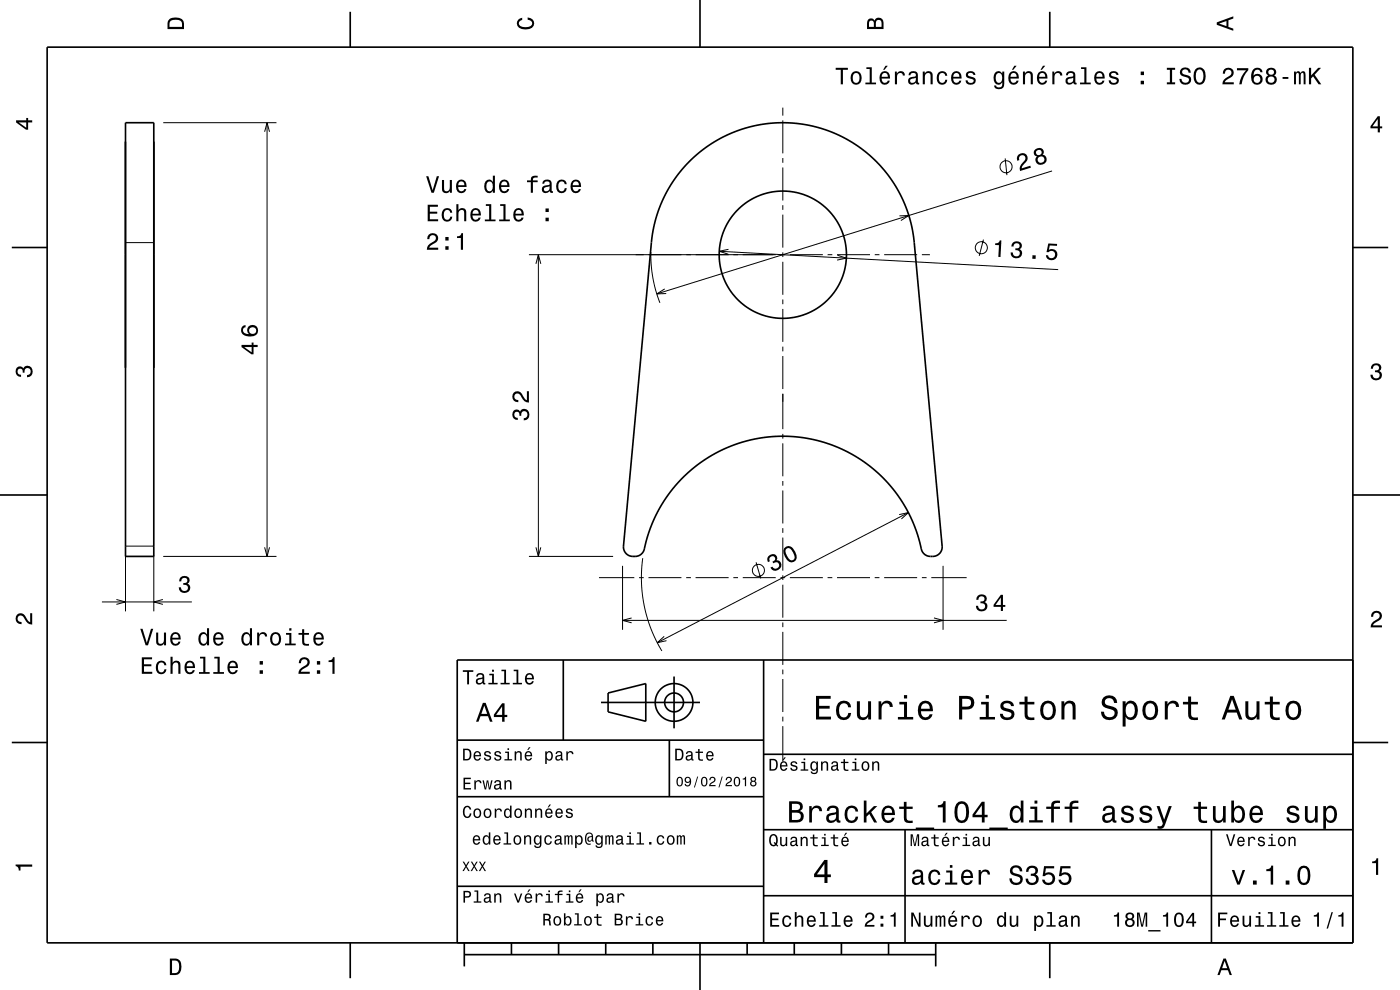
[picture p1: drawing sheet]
<svg xmlns="http://www.w3.org/2000/svg" width="297mm" height="210mm" viewBox="0 0 297 210" stroke-linecap="round" stroke-linejoin="round" font-family="sans-serif">
<g fill="none" stroke="#000" stroke-width=".21">
<path d="M34.6 26h24.1M56.1 28l.6-2 .5 2M56.7 26v92M166.1 22.8v1.7M166.1 25.5v7M166.1 33.5v1M166.1 35.5v7M213.2 33.6l.4 3.5M223.2 36.3l-83.9 26M26.6 51.5h6M112.2 54h52.4M113.7 56l.5-2 .5 2"/>
<path d="M114.2 54v64M138.1 53.5v2.5l.4 2.9 .6 2.7 .9 2.6M152.6 53.3l71.9 3.9M154.5 52.9l-1.9 .4 1.9 .6M165.6 54h1M166.1 43.5v1M166.1 45.5v7M166.1 53.5v1M166.1 55.5v7M167.6 54h7M175.6 54h1M177.6 54h7"/>
<path d="M177.6 54.1l1.9 .7-1.9 .4M185.6 54h1M187.6 54h7M190.8 45.8l2-.1-1.7 1.1M195.6 54h1.7M208.6 50.8l-.9 3.5M141 61.3l-1.7 1h2M166.1 63.5v1M166.1 65.5v7M166.1 73.5v1M166.1 75.5v7M166.1 83.5v7.5"/>
<path d="M166.1 92v1M166.1 94v7M26.6 117.8v11.9M26.6 115.8h6M32.6 117.8v11.9M34.6 118h24.1M56.1 116.1l.6 1.9 .5-1.9M112.2 118h17.9M113.7 116.1l.5 1.9 .5-1.9M136.4 118.4l-.3 2.5v2.7l.6 5 1.4 4.8 1.1 2.5 1.2 2.2M160.4 119.3l1 3.4M166.1 102v1"/>
<path d="M166.1 104v7M166.1 112v1M166.1 114v7M190.8 109.2l1.9-.5-1.5 1.4M192.7 108.7l-53.3 27.6M21.6 127.7h19.1M24.7 127.2l1.9 .5-1.9 .5M34.6 127.2l-2 .5 2 .5M127.1 122.5h7.5M132.1 120v13.6M132.1 131.6h81.5M134 131.1l-1.9 .5 1.9 .5"/>
<path d="M135.6 122.5h1M137.6 122.5h7M140.9 135l-1.5 1.3 2-.4M145.6 122.5h1M147.6 122.5h7M155.6 122.5h1M157.6 122.5h7M165.6 122.5h1M166.1 122v1M166.1 124v7M166.1 132v1M166.1 134v7"/>
<path d="M167.6 122.5h7M175.6 122.5h1M177.6 122.5h7M185.6 122.5h1M187.6 122.5h7M195.6 122.5h1M197.6 122.5h7.5M198.1 131.1l2 .5-2 .5M200.1 120v13.6M166.1 142v1M166.1 144v7M166.1 152v1"/>
<path d="M166.1 154v7.5"/>
<circle cx="213.4" cy="35.4" r="1.28"/>
<circle cx="208.2" cy="52.6" r="1.28"/>
<circle cx="160.9" cy="121" r="1.28"/>
</g>
<g fill="none" stroke="#000" stroke-width=".35">
<path d="M10 10h277v190h-277zM74.3 2.5v7.5M148.5 0v10M222.7 2.5v7.5M26.6 30h.1M26.6 26h6v92h-6zM32.6 30v48M146 34.5l2.2-2.1 2.7-1.9 2.6-1.5 2.9-1.3 3.1-.9 3-.5 3-.3 3.2 .2 3 .4 3.1 .8 3.1 1.2 2.8 1.6 2.5 1.7 2.4 2.1 2.1 2.2 1.7 2.4 1.6 2.6 1.3 3 .9 2.8 .6 3.2 6.1 65.6a2.25 2.25 0 0 1-2.1 2.3 2.25 2.25 0 0 1-2.4-1.9l-1.5-4.8-1.1-2.5-1.2-2.2-2.8-3.8-1.9-2-1.9-1.6-2.2-1.7-2.1-1.3-2.3-1.1-2.5-1-4.9-1.3-4.7-.4-5 .4-2.7 .6-2.4 .7-4.5 2-4.2 2.8-3.6 3.4-3.1 3.9-1.4 2.4-1 2.3-1.6 4.7a2.31 2.31 0 0 1-2.1 2.3 2.31 2.31 0 0 1-2.4-1.9l6.1-66.5 1-4.1 1.6-3.9 2.3-3.9zM2.5 52.5h7.5M287 52.5h7.5M26.6 78h.1M0 105h10"/>
<path d="M287 105h10M119.5 140v17M162 140v60M287 140h-190v60M2.5 157.5h7.5M97 157h65M127.5 149h21M129 147l8-2v8l-8-2zM142 157v12M143 143.5v11M287 157.5h7.5M97 169h65"/>
<path d="M162 176h125M162 160h125M192 176v24M257 176v24M97 188h65M162 190h125M74.3 200v7.5M98.5 202.5h100M98.5 200v5M108.5 200v2.5M118.5 200v2.5M128.5 200v2.5"/>
<path d="M138.5 200v2.5M148.5 200v10M158.5 200v2.5M168.5 200v2.5M178.5 200v2.5M188.5 200v2.5M198.5 200v5M222.7 200v7.5"/>
<circle cx="166.1" cy="54" r="13.5"/>
<circle cx="143" cy="149" r="2"/>
<circle cx="143" cy="149" r="4"/>
</g>
<g fill="#000">
<path d="M36 4a2.18 2.18 0 0 0-.5 2.2h3.5v-1.2a1.43 1.43 0 0 0-1.7-1.3zM36.3 4.4a2.15 2.15 0 0 1 2.2 .3l.1 1h-2.6v-1z" fill-rule="evenodd"/>
<path d="M109.9 4.2l.9-.4v.4a.7 .7 0 0 0-.7 .5 .7 .7 0 0 0 .3 .8 1.7 1.7 0 0 0 2.5-.5 .9 .9 0 0 0-1-.8v-.5a1.24 1.24 0 0 1 1.4 1.1 1.24 1.24 0 0 1-1 1.4 2.22 2.22 0 0 1-2.5-.7l-.2-.5z" fill-rule="evenodd"/>
<path d="M177.3 14.4v.4h1.1v3.1h.4v-3.1h1.1v-.4zM180.8 15.5a1.53 1.53 0 0 0 .8 2.5 1.48 1.48 0 0 0 1.2-1.5 1.48 1.48 0 0 0-1.2-1.4l-.5 .1zM181.1 15.7a.67 .67 0 0 1 .7-.2 .67 .67 0 0 1 .5 .6 1.11 1.11 0 0 1-.7 1.5 1.17 1.17 0 0 1-.5-1.9zM183.8 14.3v.3h.7v2.9h-.9v.4h2.2v-.4h-.9v-3.2zM187.9 14l-.6 .8h.3l.7-.8zM186.9 15.5a1.54 1.54 0 0 0 .8 2.5 1.06 1.06 0 0 0 1.1-.9h-.5l-.2 .4-.4 .1a.76 .76 0 0 1-.7-.9h1.8a1.17 1.17 0 0 0-.5-1.4 1.17 1.17 0 0 0-1.4 .2zM187.2 15.7a.66 .66 0 0 1 .8-.2 .66 .66 0 0 1 .4 .8h-1.4zM189.9 15.2v2.7h.4v-1.6a.67 .67 0 0 1 .4-.7 .67 .67 0 0 1 .8 .2v.2h.5a.89 .89 0 0 0-.7-.9 .89 .89 0 0 0-1 .5v-.4zM193 15.3l-.3 .7h.4a.55 .55 0 0 1 .7-.6 .55 .55 0 0 1 .4 .8l-.2 .1a1 1 0 0 0-1.1 .2 1 1 0 0 0-.2 1 .94 .94 0 0 0 1.6 0l.1 .3 .6 .1v-.3l-.2-.1-.1-.2v-1.4a1.02 1.02 0 0 0-.7-.8 1.02 1.02 0 0 0-1 .2zM193.2 16.8l1.1-.3a.77 .77 0 0 1-.2 .9 .77 .77 0 0 1-.9 .1l-.1-.4zM195.8 15.2v2.7h.4v-1.6a.64 .64 0 0 1 .4-.8 .64 .64 0 0 1 .8 .4v2h.5v-1.8a.89 .89 0 0 0-.7-1 .89 .89 0 0 0-1 .5v-.4zM199 15.5a1.53 1.53 0 0 0 .9 2.5 1.05 1.05 0 0 0 1.1-1.1h-.5a.67 .67 0 0 1-.6 .7 .67 .67 0 0 1-.7-.6 1.12 1.12 0 0 1 .7-1.5 .6 .6 0 0 1 .6 .6h.5a1.09 1.09 0 0 0-.8-1 1.09 1.09 0 0 0-1.2 .4zM202.1 15.5a1.54 1.54 0 0 0 .8 2.5 1.06 1.06 0 0 0 1-.9h-.4l-.2 .4-.4 .1a.76 .76 0 0 1-.7-.9h1.8a1.16 1.16 0 0 0-.5-1.4 1.16 1.16 0 0 0-1.4 .2zM202.4 15.7a.66 .66 0 0 1 .8-.2 .66 .66 0 0 1 .3 .8h-1.3zM205.2 15.3a.75 .75 0 0 0-.3 .9 .75 .75 0 0 0 .8 .4l.8 .4a.63 .63 0 0 1-.6 .6 .63 .63 0 0 1-.6-.6h-.5a1.07 1.07 0 0 0 1.2 1 1.07 1.07 0 0 0 1-1.2l-.5-.4-1.1-.3a.54 .54 0 0 1 .5-.7 .54 .54 0 0 1 .6 .5h.4a1.03 1.03 0 0 0-.7-.9 1.03 1.03 0 0 0-1 .3zM211.1 15.5a1.57 1.57 0 0 0 .7 2.5l.5-.1 .3-.4a.73 .73 0 0 1-.3 1 .73 .73 0 0 1-1-.4h-.4a1.1 1.1 0 0 0 1.2 .9 1.1 1.1 0 0 0 .9-1.2v-2.6h-.4v.4l-.3-.4a.89 .89 0 0 0-1.2 .3zM211.4 15.7a.63 .63 0 0 1 .7-.2 .63 .63 0 0 1 .5 .6 1.1 1.1 0 0 1-.7 1.5 1.19 1.19 0 0 1-.5-1.9zM215.2 14l-.5 .8h.3l.7-.8zM214.2 15.5a1.54 1.54 0 0 0 .8 2.5 1.06 1.06 0 0 0 1.1-.9h-.4l-.3 .4-.3 .1a.76 .76 0 0 1-.7-.9h1.7a1.16 1.16 0 0 0-.5-1.4 1.16 1.16 0 0 0-1.4 .2zM214.6 15.7a.66 .66 0 0 1 .8-.1 .66 .66 0 0 1 .3 .7h-1.3zM217 15.2v2.7h.5v-1.6a.63 .63 0 0 1 .3-.8 .63 .63 0 0 1 .8 .4l.1 2h.4v-1.8a.89 .89 0 0 0-.6-1 .89 .89 0 0 0-1.1 .5v-.4zM221.2 14l-.5 .8h.3l.7-.8zM220.3 15.5a1.54 1.54 0 0 0 .8 2.5 1.06 1.06 0 0 0 1.1-.9h-.5l-.2 .4-.4 .1a.76 .76 0 0 1-.7-.9h1.8a1.17 1.17 0 0 0-.5-1.4 1.17 1.17 0 0 0-1.4 .2zM220.6 15.7a.66 .66 0 0 1 .8-.1 .66 .66 0 0 1 .4 .7h-1.4zM223.2 15.2v2.7h.5v-1.6a.66 .66 0 0 1 .4-.7 .66 .66 0 0 1 .8 .2v.2h.5a.89 .89 0 0 0-.7-.9 .89 .89 0 0 0-1 .5v-.4zM226.4 15.3l-.3 .7h.4a.55 .55 0 0 1 .7-.6 .55 .55 0 0 1 .4 .8l-.2 .1a1.14 1.14 0 0 0-1.4 .9 .73 .73 0 0 0 .8 .8l.5-.1 .4-.4 .1 .3 .6 .1v-.3l-.3-.1v-1.6a1.02 1.02 0 0 0-.7-.8 1.02 1.02 0 0 0-1 .2zM226.6 16.8l1.1-.3a.77 .77 0 0 1-.2 .9 .77 .77 0 0 1-.9 .1l-.1-.4zM229.3 14.3v.3h.7v2.9h-.9v.4h2.3v-.4h-.9v-3.2zM232.4 15.5a1.54 1.54 0 0 0 .8 2.5 1.06 1.06 0 0 0 1.1-.9h-.4l-.3 .4-.3 .1a.76 .76 0 0 1-.7-.9h1.8a1.16 1.16 0 0 0-.5-1.4 1.16 1.16 0 0 0-1.5 .2zM232.8 15.7a.66 .66 0 0 1 .8-.2 .66 .66 0 0 1 .3 .8h-1.3zM235.5 15.3a.75 .75 0 0 0-.2 .9 .75 .75 0 0 0 .7 .4l.9 .4a.63 .63 0 0 1-.6 .6 .63 .63 0 0 1-.7-.6h-.4a1.07 1.07 0 0 0 1.2 1 1.07 1.07 0 0 0 .9-1.2l-.4-.4-1.1-.3a.54 .54 0 0 1 .4-.7 .54 .54 0 0 1 .7 .5h.4a1.03 1.03 0 0 0-.7-.9 1.03 1.03 0 0 0-1.1 .3zM242 17.1v.8h.7v-.8zM242 15.2v.7h.7v-.7zM247.5 14.4v.4h.7v2.7h-.7v.4h1.8v-.4h-.7v-2.7h.7v-.4zM250.6 14.6a.96 .96 0 0 0-.3 1.1 .96 .96 0 0 0 1 .6 .77 .77 0 0 1 .9 .9 .84 .84 0 0 1-1 .3 .84 .84 0 0 1-.5-.8h-.5a1.21 1.21 0 0 0 1.5 1.3 1.21 1.21 0 0 0 .7-1.8l-1.2-.4a.58 .58 0 0 1-.4-.8 .58 .58 0 0 1 .9-.2l.2 .1 .3 .5h.4a1.16 1.16 0 0 0-.7-1.1 1.16 1.16 0 0 0-1.3 .3zM253.5 14.8a2.54 2.54 0 0 0 .5 3.1 1.21 1.21 0 0 0 1.7-1 1.93 1.93 0 0 0-.9-2.6l-.9 .1zM254.2 14.8l.3-.1a1.7 1.7 0 0 1 .3 2.8l-.3 .1a1.68 1.68 0 0 1-.3-2.8zM259.7 14.7l-.3 .9h.5a.7 .7 0 0 1 .5-.8 .7 .7 0 0 1 .8 .5 .7 .7 0 0 1-.5 .9 1.81 1.81 0 0 0-1.4 1.7h2.4v-.4h-1.9a2.23 2.23 0 0 1 1.5-1.2 1.13 1.13 0 0 0 .1-1.7 1.13 1.13 0 0 0-1.7 .1zM262.4 14.5v.4h1.9a5.2 5.2 0 0 0-1.4 3h.5a5.3 5.3 0 0 1 1.4-3v-.4zM266 14.6a2.4 2.4 0 0 0 .1 3.3 1.16 1.16 0 0 0 1.6-.4 1.16 1.16 0 0 0-.2-1.5 1.16 1.16 0 0 0-1.6 0 1.03 1.03 0 0 1 .8-1.2 .58 .58 0 0 1 .7 .5h.4a1.11 1.11 0 0 0-.7-.9 1.11 1.11 0 0 0-1.1 .2zM265.9 16.8a.75 .75 0 0 1 1.5 0 .75 .75 0 0 1-1.5 0zM268.9 14.6a.83 .83 0 0 0 .1 1.4 1.11 1.11 0 0 0-.4 1.5 1.11 1.11 0 0 0 1.6 .4 1.03 1.03 0 0 0 .7-.9 1.03 1.03 0 0 0-.6-1 .88 .88 0 0 0 .4-1.1 .88 .88 0 0 0-1-.5zM268.9 16.9a.75 .75 0 0 1 1.5 0 .75 .75 0 0 1-1.5 0zM269.1 15.3a.59 .59 0 0 1 1.1 0 .59 .59 0 0 1-1.1 0zM272.1 16.3v.4h1.2v-.4zM274.5 15.2v2.7h.4v-1.8l.2-.6h.3l.1 .3 .1 2.1h.3l.1-2.1 .3-.4 .2 .2 .1 .4v1.9h.4v-1.9a.69 .69 0 0 0-.6-.9l-.5 .4-.2-.3-.3-.1-.5 .4v-.3zM277.7 14.4v3.5h.4v-1.3l.5-.4 1.1 1.7h.6l-1.4-2 1.4-1.5h-.7l-1.5 1.6v-1.6z" fill-rule="evenodd"/>
<path d="M184.2 4.2l-.3 .7v1.3h3.5v-1.3a.98 .98 0 0 0-.7-1.1 .98 .98 0 0 0-1.2 .6 .84 .84 0 0 0-1.3-.2zM184.5 4.5a.54 .54 0 0 1 .6-.1 .54 .54 0 0 1 .3 .6v.7h-1zM185.9 4.4a.62 .62 0 0 1 .8-.1 .62 .62 0 0 1 .3 .6v.8h-1.2z" fill-rule="evenodd"/>
<path d="M258.1 4.7v.6l3.5 1.2v-.4l-1-.4v-1.4l1-.4v-.4zM258.6 5l1.6-.5v1z" fill-rule="evenodd"/>
<path d="M3.4 25.5v.5l2.1 1.5h.5v-1.5h.8v-.5h-.8v-.5h-.4v.5zM4 26h1.6v1.1z" fill-rule="evenodd"/>
<path d="M90.4 37.4l1.1 3.5h.5l1.1-3.5h-.4l-.9 3-.9-3zM93.8 38.2v1.8a.89 .89 0 0 0 .6 .9 .89 .89 0 0 0 1-.4v.4h.5v-2.7h-.5v1.5a.65 .65 0 0 1-.4 .8 .65 .65 0 0 1-.8-.3v-2zM97 38.5a1.54 1.54 0 0 0 .8 2.5 1.06 1.06 0 0 0 1.1-.9h-.4l-.2 .4-.4 .1a.76 .76 0 0 1-.7-.9h1.8a1.16 1.16 0 0 0-.5-1.4 1.16 1.16 0 0 0-1.5 .2zM97.4 38.7a.66 .66 0 0 1 .8-.1 .66 .66 0 0 1 .3 .7h-1.3zM103 38.5a1.58 1.58 0 0 0 .8 2.5l.4-.1 .3-.4v.4h.5v-3.6h-.4v1.3a.89 .89 0 0 0-1.6-.1zM103.4 38.8a.62 .62 0 0 1 .6-.3 .62 .62 0 0 1 .5 .6 1.12 1.12 0 0 1-.6 1.5 1.19 1.19 0 0 1-.5-1.8zM106.2 38.5a1.54 1.54 0 0 0 .8 2.5 1.06 1.06 0 0 0 1-.9h-.4l-.2 .4-.4 .1a.76 .76 0 0 1-.7-.9h1.8a1.16 1.16 0 0 0-.5-1.4 1.16 1.16 0 0 0-1.4 .2zM106.5 38.7a.66 .66 0 0 1 .8-.1 .66 .66 0 0 1 .3 .7h-1.3zM111.8 38.3v.3h.8v2.3h.5v-2.3h1v-.3h-1v-.4l.3-.2h.7v-.4a1.04 1.04 0 0 0-1.5 .7v.3zM115.3 38.3l-.2 .7h.4a.55 .55 0 0 1 .6-.6 .55 .55 0 0 1 .4 .8l-.2 .1a.98 .98 0 0 0-1.1 .3 .98 .98 0 0 0 0 1.2 1.06 1.06 0 0 0 1.4-.3l.1 .3 .6 .1v-.3l-.2-.1-.1-1.6a1.02 1.02 0 0 0-1.7-.6zM115.5 39.8l1.1-.3a.77 .77 0 0 1-.2 .9 .77 .77 0 0 1-.9 .1zM118.3 38.5a1.53 1.53 0 0 0 .8 2.5 1.06 1.06 0 0 0 1.1-1.1h-.4a.67 .67 0 0 1-.6 .7 .67 .67 0 0 1-.7-.6 1.11 1.11 0 0 1 .6-1.5 .6 .6 0 0 1 .7 .6h.4a1.09 1.09 0 0 0-.7-1 1.09 1.09 0 0 0-1.2 .4zM121.3 38.5a1.54 1.54 0 0 0 .8 2.5 1.06 1.06 0 0 0 1.1-.9h-.4l-.2 .4-.4 .1a.76 .76 0 0 1-.7-.9h1.8a1.16 1.16 0 0 0-.5-1.4 1.16 1.16 0 0 0-1.5 .2zM121.7 38.7a.66 .66 0 0 1 .8-.1 .66 .66 0 0 1 .3 .7h-1.3z" fill-rule="evenodd"/>
<path d="M216.1 32.8a1.16 1.16 0 0 0-.3 1.3l.4-.1a.7 .7 0 0 1 .3-1 .7 .7 0 0 1 1 .2 .7 .7 0 0 1-.3 1 1.81 1.81 0 0 0-.8 2.1l2.3-.7-.1-.4-1.8 .5a2.2 2.2 0 0 1 1-1.5 1.11 1.11 0 0 0-.2-1.5 1.11 1.11 0 0 0-1.5 .1zM219.7 31.6a.84 .84 0 0 0-.4 .9 .84 .84 0 0 0 .7 .7 1.11 1.11 0 0 0 0 1.6 1.11 1.11 0 0 0 1.6-.1 1.03 1.03 0 0 0 .4-1.1 1.03 1.03 0 0 0-.8-.8 .89 .89 0 0 0 0-1.1 .89 .89 0 0 0-1.1-.3zM220.1 33.9a.75 .75 0 0 1 1.5 0 .75 .75 0 0 1-1.5 0zM219.8 32.4a.6 .6 0 0 1 1.2 0 .6 .6 0 0 1-1.2 0z" fill-rule="evenodd"/>
<path d="M292.3 24.7l-1.6 2.1v.4h1.6v.9h.4v-.9h.5v-.4h-.5v-2.1zM292.3 25.2v1.6h-1.1z" fill-rule="evenodd"/>
<path d="M91 49.8l-.4 .9h.5a.7 .7 0 0 1 .5-.8 .7 .7 0 0 1 .9 .5 .7 .7 0 0 1-.5 .8 1.8 1.8 0 0 0-1.4 1.8h2.4v-.5h-1.9a2.23 2.23 0 0 1 1.4-1.1 1.13 1.13 0 0 0 .1-1.7 1.13 1.13 0 0 0-1.6 .1zM94.5 52.2v.8h.7v-.8zM94.5 50.3v.7h.7v-.7zM97 50.1v.4h.8v2.5h.4v-3.5h-.3a.77 .77 0 0 1-.9 .6z" fill-rule="evenodd"/>
<path d="M90.7 43.4v3.5h2.2v-.4h-1.7v-1.2h1.6v-.4h-1.6v-1h1.7v-.5zM94 44.5a1.53 1.53 0 0 0 .8 2.5 1.07 1.07 0 0 0 1.1-1h-.4a.67 .67 0 0 1-.6 .6 .67 .67 0 0 1-.7-.6 1.11 1.11 0 0 1 .7-1.5 .6 .6 0 0 1 .6 .6h.4a1.09 1.09 0 0 0-.7-.9 1.09 1.09 0 0 0-1.2 .3zM96.8 43.3v3.6h.5v-1.5a.64 .64 0 0 1 .4-.8 .64 .64 0 0 1 .7 .3l.1 2h.4v-1.7a.88 .88 0 0 0-.6-1 .88 .88 0 0 0-1 .4v-1.3zM100.1 44.5a1.54 1.54 0 0 0 .8 2.5 1.05 1.05 0 0 0 1.1-.8h-.5l-.2 .3-.4 .1a.76 .76 0 0 1-.7-.9h1.8a1.16 1.16 0 0 0-.5-1.4 1.16 1.16 0 0 0-1.4 .2zM100.4 44.7a.66 .66 0 0 1 .8-.1 .66 .66 0 0 1 .4 .7h-1.4zM103.1 43.3v.4h.7v2.9h-.9v.3h2.2v-.3h-.9v-3.3zM106.1 43.3v.4h.7v2.9h-.9v.3h2.3v-.3h-1v-3.3zM109.2 44.5a1.54 1.54 0 0 0 .8 2.5 1.06 1.06 0 0 0 1.1-.8h-.5l-.2 .3-.4 .1a.76 .76 0 0 1-.7-.9h1.8a1.16 1.16 0 0 0-.5-1.4 1.16 1.16 0 0 0-1.4 .2zM109.5 44.7a.66 .66 0 0 1 .8-.1 .66 .66 0 0 1 .4 .7h-1.4zM115.7 46.2v.7h.7v-.7zM115.7 44.2v.8h.7v-.8z" fill-rule="evenodd"/>
<path d="M211.1 51.6v.4h.8l-.1 2.5h.4l.2-3.5h-.3a.77 .77 0 0 1-1 .6zM214.9 51.4l-.3 .9h.4a.62 .62 0 0 1 .4-.7 .62 .62 0 0 1 .8 .3 .62 .62 0 0 1-.3 .8h-.5v.4a.72 .72 0 0 1 .9 .5 .72 .72 0 0 1-.5 .9 .72 .72 0 0 1-.9-.6v-.3l-.5-.1a1.18 1.18 0 0 0 1.5 1.3 1.18 1.18 0 0 0 .6-1.8l-.2-.1a.9 .9 0 0 0 .4-1.1 .9 .9 0 0 0-1-.6zM219 54.1v.8h.7v-.7zM222.4 51.6l-.4 1.9h.4a.79 .79 0 0 1 1.2-.1 .79 .79 0 0 1 0 1.1 .79 .79 0 0 1-1.2-.1l-.1-.2-.4-.1a1.21 1.21 0 0 0 1.4 1.2 1.21 1.21 0 0 0 .9-1.6 1.21 1.21 0 0 0-1.7-.7l.2-.9 1.5 .1 .1-.5z" fill-rule="evenodd"/>
<path d="M51.2 73.2v.4l2.1 1.6h.5v-1.6h.9v-.4h-.9v-.5h-.4v.5zM51.8 73.6h1.6v1.1zM51.4 69.3a1.33 1.33 0 0 0-.1 1.4 1.33 1.33 0 0 0 1.4 .7 1.63 1.63 0 0 0 2.1-1.3 1.15 1.15 0 0 0-1.6-1.1 1.15 1.15 0 0 0-.4 1.9 1.02 1.02 0 0 1-1.3-.8 .58 .58 0 0 1 .6-.7v-.4zM52.9 70.2a.75 .75 0 0 1 1.5 0 .75 .75 0 0 1-1.5 0z" fill-rule="evenodd"/>
<path d="M291.1 77.4a1.08 1.08 0 0 1 1.4-.2 1.08 1.08 0 0 1 .4 1.2l-.3 .3a1.06 1.06 0 0 1 .5 1.3 1.06 1.06 0 0 1-1.2 .7 1.1 1.1 0 0 1-1.2-1.2h.5a.71 .71 0 0 0 1 .8 .71 .71 0 0 0 .1-1.3h-.6v-.4a.61 .61 0 0 0 .8-.3 .61 .61 0 0 0-.2-.8 .61 .61 0 0 0-.9 .2l-.1 .5h-.5z" fill-rule="evenodd"/>
<path d="M3.6 78a.86 .86 0 0 1 1.4 .2 1.06 1.06 0 0 1 1.2-.6 1.06 1.06 0 0 1 .7 1.2 1.1 1.1 0 0 1-1.2 1.2v-.4a.71 .71 0 0 0 .8-1 .71 .71 0 0 0-1.3-.1v.6h-.4a.61 .61 0 0 0-.3-.8 .61 .61 0 0 0-.8 .2 .61 .61 0 0 0 .2 .8l.6 .2v.4a1.15 1.15 0 0 1-1.2-.6 1.15 1.15 0 0 1 .3-1.3z" fill-rule="evenodd"/>
<path d="M108.9 87.1a1.17 1.17 0 0 0-.1 1.3 1.17 1.17 0 0 0 1 .7v-.5a.62 .62 0 0 1-.7-.3 .62 .62 0 0 1 .3-.8 .62 .62 0 0 1 .8 .2v.5h.4a.72 .72 0 0 1 .4-.9 .72 .72 0 0 1 1 .4 .72 .72 0 0 1-.6 .9l-.3 .1v.5a1.18 1.18 0 0 0 1.2-1.5 1.18 1.18 0 0 0-1.8-.6l-.2 .2a.86 .86 0 0 0-1.4-.2zM109 83.3a1.2 1.2 0 0 0-.2 1.3 1.2 1.2 0 0 0 1.2 .7v-.4a.71 .71 0 0 1-.9-.6 .71 .71 0 0 1 .5-.8 .71 .71 0 0 1 .9 .5 1.81 1.81 0 0 0 1.7 1.4v-2.4h-.4v1.9a2.23 2.23 0 0 1-1.2-1.5 1.11 1.11 0 0 0-1.6-.1z" fill-rule="evenodd"/>
<path d="M3.6 130.4a1.22 1.22 0 0 1 2 .7l.4 .6 .4 .3v-1.9h.4v2.4a1.8 1.8 0 0 1-1.7-1.4 .71 .71 0 0 0-.9-.5 .71 .71 0 0 0-.5 .8 .71 .71 0 0 0 .9 .5v.5a1.18 1.18 0 0 1-1.2-.7 1.18 1.18 0 0 1 .2-1.3z" fill-rule="evenodd"/>
<path d="M29.8 133.4l1.1 3.5h.5l1.1-3.5h-.5l-.9 3-.9-3zM33.1 134.2v1.8a.89 .89 0 0 0 .6 .9 .89 .89 0 0 0 1.1-.4v.4h.4v-2.7h-.4v1.5a.65 .65 0 0 1-.4 .8 .65 .65 0 0 1-.8-.3v-2zM36.4 134.5a1.54 1.54 0 0 0 .8 2.5 1.06 1.06 0 0 0 1.1-.9h-.5l-.2 .4-.3 .1a.76 .76 0 0 1-.7-.9h1.7a1.17 1.17 0 0 0-.5-1.4 1.17 1.17 0 0 0-1.4 .2zM36.8 134.7a.66 .66 0 0 1 .7-.2 .66 .66 0 0 1 .4 .8h-1.3zM42.4 134.5a1.57 1.57 0 0 0 .7 2.5l.5-.1 .3-.4v.4h.5v-3.6h-.5v1.3a.89 .89 0 0 0-1.5-.1zM42.7 134.8a.62 .62 0 0 1 .7-.3 .62 .62 0 0 1 .5 .6 1.12 1.12 0 0 1-.7 1.5 1.19 1.19 0 0 1-.5-1.8zM45.5 134.5a1.54 1.54 0 0 0 .8 2.5 1.06 1.06 0 0 0 1.1-.9h-.4l-.3 .4-.3 .1a.76 .76 0 0 1-.7-.9h1.7a1.17 1.17 0 0 0-.4-1.4 1.17 1.17 0 0 0-1.5 .2zM45.9 134.7a.66 .66 0 0 1 .8-.2 .66 .66 0 0 1 .3 .8h-1.3zM51.5 134.5a1.57 1.57 0 0 0 .7 2.5l.5-.1 .3-.4v.4h.5v-3.6h-.5v1.3a.89 .89 0 0 0-1.5-.1zM51.8 134.8a.62 .62 0 0 1 .7-.3 .62 .62 0 0 1 .5 .6 1.12 1.12 0 0 1-.7 1.5 1.19 1.19 0 0 1-.5-1.8zM54.6 134.2v2.7h.4v-1.6a.66 .66 0 0 1 .4-.7 .66 .66 0 0 1 .8 .2v.2h.5a.89 .89 0 0 0-.7-.9 .89 .89 0 0 0-1 .5v-.4zM57.6 134.5a1.52 1.52 0 0 0 .9 2.5 1.48 1.48 0 0 0 1.1-1.5 1.48 1.48 0 0 0-1.1-1.4l-.5 .1zM57.9 134.7a.67 .67 0 0 1 .7-.2 .67 .67 0 0 1 .5 .6 1.11 1.11 0 0 1-.6 1.5 1.17 1.17 0 0 1-.6-1.9zM60.7 134.3v.3h.7v1.9h-.9v.4h2.2v-.4h-.9v-2.2zM61.4 133.3v.5h.4v-.5zM64.1 133.5v.8h-.8v.3h.8v1.8a1.05 1.05 0 0 0 1.4 .6v-.4a.68 .68 0 0 1-.9-.4l-.1-1.6h1v-.3h-1v-.8zM66.8 134.5a1.54 1.54 0 0 0 .8 2.5 1.06 1.06 0 0 0 1.1-.9h-.5l-.2 .4-.4 .1a.76 .76 0 0 1-.7-.9h1.8a1.17 1.17 0 0 0-.5-1.4 1.17 1.17 0 0 0-1.4 .2zM67.1 134.7a.66 .66 0 0 1 .8-.2 .66 .66 0 0 1 .3 .8h-1.3z" fill-rule="evenodd"/>
<path d="M38.3 122.5a1.08 1.08 0 0 1 1.4-.2 1.08 1.08 0 0 1 .4 1.2l-.3 .3a1.06 1.06 0 0 1 .5 1.3 1.06 1.06 0 0 1-1.2 .7 1.1 1.1 0 0 1-1.2-1.2h.5a.71 .71 0 0 0 1 .8 .71 .71 0 0 0 .1-1.3h-.6v-.4a.61 .61 0 0 0 .8-.3 .61 .61 0 0 0-.3-.8 .61 .61 0 0 0-.8 .2l-.1 .5h-.5z" fill-rule="evenodd"/>
<path d="M163 118a1.07 1.07 0 0 0-.1 1.2l.4-.2a.62 .62 0 0 1 0-.8 .62 .62 0 0 1 .8-.1 .62 .62 0 0 1 .2 .8l-.4 .2 .2 .4a.72 .72 0 0 1 1 0 .72 .72 0 0 1 0 1 .72 .72 0 0 1-1 0l-.2-.3-.5 .2a1.18 1.18 0 0 0 1.9 .4 1.18 1.18 0 0 0-.3-1.9h-.3a.91 .91 0 0 0-.2-1.2 .91 .91 0 0 0-1.1 0zM166.4 116.3a2.43 2.43 0 0 0 1.5 3 1.14 1.14 0 0 0 1.1-1.6 2.31 2.31 0 0 0-1.7-1.9l-.5 .1zM166.7 116.6l.6-.4a2.37 2.37 0 0 1 1.2 2.4l-.6 .3a2.38 2.38 0 0 1-1.2-2.3z" fill-rule="evenodd"/>
<path d="M207.4 126.4l-.3 .8h.5a.62 .62 0 0 1 .3-.7 .62 .62 0 0 1 .8 .2 .62 .62 0 0 1-.2 .9h-.5v.4a.72 .72 0 0 1 .9 .4 .72 .72 0 0 1-.4 .9 .72 .72 0 0 1-.9-.5l-.1-.3h-.5a1.18 1.18 0 0 0 1.6 1.2 1.18 1.18 0 0 0 .5-1.8l-.2-.2a.9 .9 0 0 0 .4-1.1 .9 .9 0 0 0-1.1-.5zM212.3 126.2l-1.5 2.1v.4h1.5v.9h.5v-.9h.5v-.4h-.5v-2.1zM212.3 126.8v1.5h-1.1z" fill-rule="evenodd"/>
<path d="M291.2 129.9a1.18 1.18 0 0 1 1.9 .3 1.18 1.18 0 0 1-1 1.7l-.5 .3-.3 .5h1.9v.4h-2.4a1.8 1.8 0 0 1 1.4-1.8 .71 .71 0 0 0 .5-.8 .71 .71 0 0 0-.9-.5 .71 .71 0 0 0-.5 .8h-.4z" fill-rule="evenodd"/>
<path d="M30.1 139.4v3.5h2.2v-.4h-1.8v-1.2h1.6v-.4h-1.6v-1h1.8v-.5zM33.4 140.5a1.53 1.53 0 0 0 .8 2.5 1.07 1.07 0 0 0 1.1-1h-.4a.67 .67 0 0 1-.7 .6 .67 .67 0 0 1-.7-.6 1.11 1.11 0 0 1 .7-1.5 .59 .59 0 0 1 .7 .6h.4a1.09 1.09 0 0 0-.8-.9 1.09 1.09 0 0 0-1.1 .3zM36.2 139.3v3.6h.4v-1.5a.63 .63 0 0 1 .5-.9 .63 .63 0 0 1 .7 .7v1.7h.5v-1.7a.88 .88 0 0 0-.6-1 .88 .88 0 0 0-1.1 .4v-1.3zM39.4 140.5a1.54 1.54 0 0 0 .8 2.5 1.06 1.06 0 0 0 1.1-.8h-.4l-.2 .3-.4 .1a.76 .76 0 0 1-.7-.9h1.8a1.16 1.16 0 0 0-.5-1.4 1.16 1.16 0 0 0-1.5 .2zM39.8 140.7a.66 .66 0 0 1 .8-.1 .66 .66 0 0 1 .3 .7h-1.3zM42.4 139.3v.4h.7v2.9h-.9v.3h2.3v-.3h-.9v-3.3zM45.5 139.3v.4h.7v2.9h-.9v.3h2.2v-.3h-.9v-3.3zM48.5 140.5a1.54 1.54 0 0 0 .8 2.5 1.07 1.07 0 0 0 1.1-.8h-.4l-.2 .3-.4 .1a.76 .76 0 0 1-.7-.9h1.8a1.16 1.16 0 0 0-.5-1.4 1.16 1.16 0 0 0-1.5 .2zM48.9 140.7a.66 .66 0 0 1 .8-.1 .66 .66 0 0 1 .3 .7h-1.3zM55.1 142.2v.7h.7v-.7zM55.1 140.2v.8h.7v-.8z" fill-rule="evenodd"/>
<path d="M63.7 139.7l-.3 1h.4a.7 .7 0 0 1 .6-.9 .7 .7 0 0 1 .8 .5 .7 .7 0 0 1-.5 .9 1.8 1.8 0 0 0-1.4 1.7h2.4v-.4h-1.9a2.19 2.19 0 0 1 1.5-1.2 1.13 1.13 0 0 0 .1-1.6 1.13 1.13 0 0 0-1.7 0zM67.2 142.2v.7h.7v-.7zM67.2 140.2v.8h.7v-.8zM69.7 140.1v.3h.8v2.5h.5v-3.5h-.4a.77 .77 0 0 1-.9 .7z" fill-rule="evenodd"/>
<path d="M98.2 158.8v2.5h.9a1.37 1.37 0 0 0 .7-2.2 1.56 1.56 0 0 0-1.6-.3zM98.6 159.1a.98 .98 0 0 1 1.1 .7 .98 .98 0 0 1-.6 1.2h-.5zM100.7 159.6a1.04 1.04 0 0 0-.2 1.2 1.04 1.04 0 0 0 1 .5l.5-.5h-.3l-.4 .3a.54 .54 0 0 1-.5-.7h1.3a.83 .83 0 0 0-.4-.9 .83 .83 0 0 0-1 .1zM100.9 159.7l.2-.1a.47 .47 0 0 1 .5 .1 .47 .47 0 0 1 .1 .5h-.9zM102.9 159.5l-.2 .1a.69 .69 0 0 0 .9 .9l.2 .1a.43 .43 0 0 1-.4 .5 .43 .43 0 0 1-.4-.4h-.3a.74 .74 0 0 0 .9 .7 .74 .74 0 0 0 .5-1l-1-.4a.38 .38 0 0 1 .3-.5 .38 .38 0 0 1 .4 .4h.3a.78 .78 0 0 0-1.2-.4zM105.1 159.5l-.2 .1a.69 .69 0 0 0 .9 .9l.2 .1a.43 .43 0 0 1-.4 .5 .43 .43 0 0 1-.5-.4h-.3a.74 .74 0 0 0 .9 .7 .74 .74 0 0 0 .5-1l-.9-.4a.38 .38 0 0 1 .3-.5 .38 .38 0 0 1 .4 .4h.3a.77 .77 0 0 0-1.2-.4zM107.2 159.4v.3h.5v1.3h-.7v.3h1.6v-.3h-.6v-1.6zM107.7 158.7v.4h.3v-.4zM109.2 159.4v1.9h.3v-1.1a.45 .45 0 0 1 .4-.6 .45 .45 0 0 1 .5 .5v1.2h.3v-1.3a.63 .63 0 0 0-.5-.7 .63 .63 0 0 0-.7 .4v-.3zM112.2 158.5l-.4 .6h.3l.5-.6zM111.5 159.6a1.04 1.04 0 0 0-.2 1.2 1.04 1.04 0 0 0 1.1 .5l.5-.5h-.3l-.5 .3a.54 .54 0 0 1-.5-.7h1.3a.83 .83 0 0 0-.4-.9 .83 .83 0 0 0-1 .1zM111.8 159.7l.1-.1a.48 .48 0 0 1 .5 .1 .48 .48 0 0 1 .2 .5h-1zM115.7 159.4v2.7h.3v-1.1a.66 .66 0 0 0 .7 .4 .66 .66 0 0 0 .5-.6 .91 .91 0 0 0 0-1.1 .91 .91 0 0 0-1-.3l-.2 .3v-.3zM116.1 159.8a.45 .45 0 0 1 .5-.2 .45 .45 0 0 1 .3 .4 .65 .65 0 0 1 .1 .8 .65 .65 0 0 1-.7 .2 .98 .98 0 0 1-.2-1.2zM118.1 159.5l-.2 .4h.3a.39 .39 0 0 1 .4-.3 .39 .39 0 0 1 .3 .5h-.1a.65 .65 0 0 0-1 .4 .65 .65 0 0 0 .6 .9l.6-.3 .1 .2h.4v-.2l-.2-.1v-1.1a.72 .72 0 0 0-.5-.6 .72 .72 0 0 0-.7 .2zM118.2 160.6l.8-.3a.55 .55 0 0 1-.2 .7 .55 .55 0 0 1-.6 0zM120.1 159.4v1.9h.4v-1.1a.47 .47 0 0 1 .2-.6 .47 .47 0 0 1 .6 .2v.2h.4a.64 .64 0 0 0-.5-.7 .64 .64 0 0 0-.8 .4v-.3z" fill-rule="evenodd"/>
<path d="M98.2 142.2v.3h.9v2.7h.4v-2.7h.9v-.3zM101.3 143l-.3 .5h.4a.47 .47 0 0 1 .5-.4 .47 .47 0 0 1 .4 .6l-.2 .1a.84 .84 0 0 0-1 .2 .84 .84 0 0 0 0 1.1 .9 .9 0 0 0 1.3-.2l.1 .2 .5 .1v-.3l-.3-.1v-1.3a.87 .87 0 0 0-1.4-.5zM101.4 144.3l.9-.3a.66 .66 0 0 1-.1 .7 .66 .66 0 0 1-.8 .1zM103.8 142.9v.3h.6v1.6h-.8v.4h2v-.4h-.8v-1.9zM104.4 142.1v.4h.4v-.4zM106.4 142.1v.3h.6v2.4h-.8v.4h1.9v-.4h-.7v-2.7zM109 142.1v.3h.6v2.4h-.8v.4h1.9v-.4h-.7v-2.7zM111.6 143.1a1.32 1.32 0 0 0 .7 2.1 .9 .9 0 0 0 .9-.7h-.3l-.2 .3-.4 .1a.65 .65 0 0 1-.6-.8h1.6a1 1 0 0 0-.4-1.2 1 1 0 0 0-1.3 .2zM111.9 143.3a.57 .57 0 0 1 .7-.1 .57 .57 0 0 1 .3 .6h-1.2z" fill-rule="evenodd"/>
<path d="M102.4 149.1l-1.4 4h.5l.4-1.2h1.6l.4 1.2h.6l-1.5-4zM102.7 149.7l.7 1.7h-1.3zM106.5 149.2l-1.7 2.4v.5h1.7v1h.5v-1h.6v-.5h-.6v-2.4zM106.5 149.9v1.7h-1.3z" fill-rule="evenodd"/>
<path d="M143.2 158.8v2.5h.9a1.37 1.37 0 0 0 .7-2.2 1.56 1.56 0 0 0-1.6-.3zM143.6 159.1a.98 .98 0 0 1 1.1 .7 .98 .98 0 0 1-.6 1.2h-.5zM145.7 159.5l-.2 .4h.3a.39 .39 0 0 1 .5-.3 .39 .39 0 0 1 .3 .5h-.2a.65 .65 0 0 0-.9 .4 .65 .65 0 0 0 .5 .9l.7-.3v.2h.4v-.2l-.1-.1-.1-1.1a.73 .73 0 0 0-.4-.6 .73 .73 0 0 0-.8 .2zM145.8 160.6l.8-.3a.55 .55 0 0 1-.1 .7 .55 .55 0 0 1-.7 0zM148.1 158.9v.5h-.5v.3h.5v1.3a.75 .75 0 0 0 1 .4v-.3a.48 .48 0 0 1-.7-.3v-1.1h.7v-.3h-.7v-.5zM150 159.6a1.04 1.04 0 0 0-.2 1.2 1.04 1.04 0 0 0 1.1 .5l.5-.5h-.4l-.4 .3a.54 .54 0 0 1-.5-.7h1.3a.83 .83 0 0 0-.4-.9 .83 .83 0 0 0-1 .1zM150.3 159.7l.1-.1a.48 .48 0 0 1 .5 .1 .48 .48 0 0 1 .2 .5h-1z" fill-rule="evenodd"/>
<path d="M173.1 147.6v5h3.2v-.6h-2.5v-1.7h2.2v-.6h-2.2v-1.5h2.4v-.6zM177.8 149.2a2.59 2.59 0 0 0 .5 3.4 1.58 1.58 0 0 0 2.3-1.4h-.6a.95 .95 0 0 1-.9 1 .95 .95 0 0 1-1-.9 1.59 1.59 0 0 1 .9-2.1 .85 .85 0 0 1 .9 .8h.7a1.56 1.56 0 0 0-1.1-1.3 1.56 1.56 0 0 0-1.7 .5zM181.8 148.8v2.5a1.27 1.27 0 0 0 .9 1.4 1.27 1.27 0 0 0 1.5-.7v.6h.6v-3.8h-.6v2.2a.92 .92 0 0 1-.6 1.1 .92 .92 0 0 1-1.2-.4v-2.9zM186.4 148.8v3.8h.6v-2.2a.95 .95 0 0 1 .5-1.1 .95 .95 0 0 1 1.2 .3l.1 .4h.6a1.28 1.28 0 0 0-1-1.4 1.28 1.28 0 0 0-1.4 .8v-.6zM190.8 148.9v.5h1v2.7h-1.3v.5h3.2v-.5h-1.3v-3.2zM191.8 147.4v.8h.6v-.8zM195.1 149.2a2.62 2.62 0 0 0 .5 3.4 1.57 1.57 0 0 0 2.2-1.1h-.6l-.3 .5-.5 .2a1.08 1.08 0 0 1-1-1.3h2.5a1.66 1.66 0 0 0-.7-2 1.66 1.66 0 0 0-2.1 .3zM195.6 149.5a.94 .94 0 0 1 1.2-.2 .94 .94 0 0 1 .5 1h-1.9zM203.5 147.6v5h.6v-2.1h.8a1.47 1.47 0 0 0 1.8-1.2 1.47 1.47 0 0 0-1.5-1.7zM204.1 148.2a1.6 1.6 0 0 1 1.8 .5 .86 .86 0 0 1 0 .9 .86 .86 0 0 1-.9 .3h-.9zM208.1 148.9v.5h1v2.7h-1.3v.5h3.3v-.5h-1.3v-3.2zM209.1 147.4v.8h.7v-.8zM212.6 148.9a1.08 1.08 0 0 0-.3 1.2 1.08 1.08 0 0 0 1 .7l1.1 .4a.57 .57 0 0 1 .2 .6 .57 .57 0 0 1-.5 .4 .96 .96 0 0 1-1.4-.8h-.6a1.6 1.6 0 0 0 1.3 1.4 1.6 1.6 0 0 0 1.7-.8 1.13 1.13 0 0 0-1-1.6l-1.1-.3-.2-.4a.87 .87 0 0 1 .9-.5 .87 .87 0 0 1 .8 .6h.6a1.41 1.41 0 0 0-2.1-1.1zM217.4 147.8v1.1h-1.1v.5h1.1v2.6l.2 .4 .4 .3h1.4v-.5a.97 .97 0 0 1-1.4-.5v-2.3h1.4v-.5h-1.4v-1.1zM221.1 149.2a2.56 2.56 0 0 0 .5 3.4 1.72 1.72 0 0 0 1.8-.2 1.72 1.72 0 0 0 .6-1.7 1.7 1.7 0 0 0-.9-1.9 1.7 1.7 0 0 0-2 .4zM221.6 149.6a.96 .96 0 0 1 1-.4 .96 .96 0 0 1 .7 .8 1.59 1.59 0 0 1-1 2.2 1.19 1.19 0 0 1-1-1.5zM225.2 148.8v3.8h.6v-2.2a.97 .97 0 0 1 .5-1.1 .97 .97 0 0 1 1.1 .2l.1 .7v2.4h.7v-2.5a1.27 1.27 0 0 0-.9-1.4 1.27 1.27 0 0 0-1.5 .6v-.5zM234.1 147.9a1.38 1.38 0 0 0-.3 1.5 1.38 1.38 0 0 0 1.3 .9 1.25 1.25 0 0 1 1.4 .9 1.15 1.15 0 0 1-1.3 .9 1.15 1.15 0 0 1-1-1.1h-.7a1.8 1.8 0 0 0 1.7 1.8 1.8 1.8 0 0 0 1.9-1.6 1.46 1.46 0 0 0-1.5-1.4l-.6-.2a.83 .83 0 0 1-.5-1.1 .83 .83 0 0 1 1.2-.3l.5 .5 .1 .4h.7a1.67 1.67 0 0 0-1-1.6 1.67 1.67 0 0 0-1.9 .4zM238.2 148.8v5.3h.6v-2.1a1.32 1.32 0 0 0 1.4 .7 1.32 1.32 0 0 0 1.1-1.1 2.43 2.43 0 0 0-.8-2.8 1.21 1.21 0 0 0-1.7 .5v-.5zM239.1 149.6a.9 .9 0 0 1 .9-.4 .9 .9 0 0 1 .7 .8 1.61 1.61 0 0 1-.9 2.2 1.18 1.18 0 0 1-1-1.5zM242.8 149.2a2.56 2.56 0 0 0 .5 3.4 1.72 1.72 0 0 0 1.8-.2 1.72 1.72 0 0 0 .6-1.7 1.7 1.7 0 0 0-.9-1.9 1.7 1.7 0 0 0-2 .4zM243.3 149.6a.96 .96 0 0 1 1-.4 .96 .96 0 0 1 .7 .8 1.59 1.59 0 0 1-1 2.2 1.19 1.19 0 0 1-1-1.5zM247.1 148.8v3.8h.6v-2.2a.95 .95 0 0 1 .5-1.1 .95 .95 0 0 1 1.2 .3l.1 .4h.6a1.28 1.28 0 0 0-1-1.4 1.28 1.28 0 0 0-1.4 .8v-.6zM252 147.8v1.1h-1v.5h1l.1 2.6 .2 .4 .4 .3h1.4v-.5a.97 .97 0 0 1-1.4-.5v-2.3h1.4v-.5h-1.4v-1.1zM261 147.6l-1.8 5h.6l.6-1.4h2l.5 1.4h.7l-1.9-5zM261.4 148.3l.7 2.2h-1.5zM264.2 148.8v2.5a1.27 1.27 0 0 0 .9 1.4 1.27 1.27 0 0 0 1.5-.7v.6h.6v-3.8h-.6v2.2a.92 .92 0 0 1-.6 1.1 .92 .92 0 0 1-1.1-.4l-.1-2.9zM269.4 147.8v1.1h-1.1v.5h1.1v2.6l.2 .4 .4 .3 .7 .1 .8-.1v-.5a.97 .97 0 0 1-1.4-.5l-.1-2.3h1.5v-.5h-1.5v-1.1zM273.1 149.2a2.56 2.56 0 0 0 .6 3.4 1.72 1.72 0 0 0 1.8-.2 1.72 1.72 0 0 0 .6-1.7 1.7 1.7 0 0 0-.9-1.9 1.7 1.7 0 0 0-2.1 .4zM273.6 149.6a.96 .96 0 0 1 1-.4 .96 .96 0 0 1 .7 .8 1.59 1.59 0 0 1-.9 2.2 1.19 1.19 0 0 1-1.1-1.5z" fill-rule="evenodd"/>
<path d="M98.3 165v2.5h1.6v-.3h-1.2v-.9h1.1v-.3h-1.1v-.7h1.2v-.3zM100.6 165.5v2h.3v-1.1a.47 .47 0 0 1 .3-.6 .47 .47 0 0 1 .6 .2v.1h.3a.64 .64 0 0 0-.5-.6 .64 .64 0 0 0-.7 .4v-.4zM102.4 165.5l.4 2h.3l.3-1.7 .3 1.7h.3l.5-2h-.3l-.3 1.7-.3-1.7h-.3l-.3 1.7-.3-1.7zM105.1 165.6l-.2 .5h.2a.39 .39 0 0 1 .5-.4 .39 .39 0 0 1 .3 .6h-.1a.65 .65 0 0 0-1 .4 .65 .65 0 0 0 .6 .8l.6-.3 .1 .2 .4 .1v-.3h-.2v-1.1a.72 .72 0 0 0-.5-.6 .72 .72 0 0 0-.7 .1zM105.2 166.7l.8-.2a.55 .55 0 0 1-.2 .6 .55 .55 0 0 1-.6 .1zM107 165.5v2h.3v-1.1a.45 .45 0 0 1 .4-.7 .45 .45 0 0 1 .5 .6v1.2h.3v-1.3a.63 .63 0 0 0-.4-.7 .63 .63 0 0 0-.8 .3v-.3z" fill-rule="evenodd"/>
<path d="M98.4 171.2a1.45 1.45 0 0 0 .7 2.3 .94 .94 0 0 0 .9-1h-.3a.59 .59 0 0 1-.8 .7 1.31 1.31 0 0 1 .2-2l.3 .1 .2 .4h.4a.85 .85 0 0 0-.6-.8 .85 .85 0 0 0-1 .3zM100.6 171.7a1.04 1.04 0 0 0-.1 1.3 1.04 1.04 0 0 0 1.1 .5 1.04 1.04 0 0 0 .5-1.3 1.04 1.04 0 0 0-1.2-.7zM100.9 171.9a.48 .48 0 0 1 .5-.1 .48 .48 0 0 1 .3 .4 .66 .66 0 0 1 0 .7 .66 .66 0 0 1-.7 .3 .98 .98 0 0 1-.1-1.3zM102.8 171.7a1.04 1.04 0 0 0-.2 1.3 1.04 1.04 0 0 0 1.2 .5 1.04 1.04 0 0 0 .5-1.3 1.04 1.04 0 0 0-1.2-.7zM103 171.9a.48 .48 0 0 1 .5-.1 .48 .48 0 0 1 .4 .4 .66 .66 0 0 1 0 .7 .66 .66 0 0 1-.7 .3 .97 .97 0 0 1-.2-1.3zM105 171.5v2h.3v-1.1a.47 .47 0 0 1 .2-.6 .47 .47 0 0 1 .6 .2l.1 .1h.3a.64 .64 0 0 0-.5-.6 .64 .64 0 0 0-.7 .4v-.4zM107.1 171.7a1.06 1.06 0 0 0-.2 1.2 1.06 1.06 0 0 0 .9 .6l.4-.3v.3h.3v-2.6h-.3v.9a.63 .63 0 0 0-1.1-.1zM107.4 171.9a.44 .44 0 0 1 .4-.1 .44 .44 0 0 1 .4 .4 .65 .65 0 0 1 0 .7 .65 .65 0 0 1-.7 .3l-.2-.4zM109.3 171.7a1.04 1.04 0 0 0-.1 1.3 1.04 1.04 0 0 0 1.1 .5 1.04 1.04 0 0 0 .5-1.3 1.04 1.04 0 0 0-1.2-.7zM109.5 171.9a.48 .48 0 0 1 .6-.1 .48 .48 0 0 1 .3 .4 .66 .66 0 0 1 0 .7 .66 .66 0 0 1-.7 .3 .98 .98 0 0 1-.2-1.3zM111.4 171.5v2h.3v-1.1a.45 .45 0 0 1 .3-.7 .45 .45 0 0 1 .5 .6v1.2h.4v-1.3a.63 .63 0 0 0-.5-.7 .63 .63 0 0 0-.7 .3v-.3zM113.5 171.5v2h.3v-1.1a.45 .45 0 0 1 .3-.6 .45 .45 0 0 1 .6 .2v1.5h.3v-1.3a.63 .63 0 0 0-.4-.7 .63 .63 0 0 0-.8 .3v-.3zM116.5 170.7l-.3 .6h.2l.5-.6zM115.9 171.7a1.04 1.04 0 0 0-.2 1.2 1.04 1.04 0 0 0 1 .6l.5-.6h-.3l-.4 .4a.54 .54 0 0 1-.5-.7h1.2a.83 .83 0 0 0-.3-1 .83 .83 0 0 0-1 .1zM116.1 171.9l.2-.1a.47 .47 0 0 1 .4 .1 .47 .47 0 0 1 .2 .4h-.9zM118 171.7a1.04 1.04 0 0 0-.2 1.2 1.04 1.04 0 0 0 1.1 .6l.5-.6h-.3l-.5 .4a.53 .53 0 0 1-.5-.7h1.3a.83 .83 0 0 0-.3-1 .83 .83 0 0 0-1.1 .1zM118.3 171.9l.1-.1a.47 .47 0 0 1 .5 .1 .47 .47 0 0 1 .2 .4h-1zM120.2 171.6l-.1 .2a.69 .69 0 0 0 .8 .9l.3 .1a.43 .43 0 0 1-.4 .5 .43 .43 0 0 1-.5-.4h-.3a.74 .74 0 0 0 .9 .7 .74 .74 0 0 0 .5-1.1l-1-.3a.38 .38 0 0 1 .3-.5 .38 .38 0 0 1 .5 .3h.3a.77 .77 0 0 0-1.3-.4z" fill-rule="evenodd"/>
<path d="M100.5 177.4a1.04 1.04 0 0 0-.2 1.2 1.04 1.04 0 0 0 1.1 .6l.5-.6h-.4l-.4 .3a.54 .54 0 0 1-.5-.6h1.3a.83 .83 0 0 0-.4-1 .83 .83 0 0 0-1 .1zM100.8 177.6l.1-.1a.48 .48 0 0 1 .5 0 .48 .48 0 0 1 .2 .5h-1zM102.6 177.4a1.06 1.06 0 0 0-.2 1.1 1.06 1.06 0 0 0 .9 .7l.4-.3v.3h.3v-2.6h-.3v.9a.63 .63 0 0 0-1.1-.1zM102.8 177.6a.44 .44 0 0 1 .5-.2 .44 .44 0 0 1 .4 .5 .65 .65 0 0 1 0 .7 .65 .65 0 0 1-.7 .3l-.3-.4zM104.8 177.4a1.04 1.04 0 0 0-.1 1.2 1.04 1.04 0 0 0 1 .6l.5-.6h-.3l-.5 .3a.54 .54 0 0 1-.4-.6h1.2a.83 .83 0 0 0-.3-1 .83 .83 0 0 0-1.1 .1zM105.1 177.6l.1-.1a.48 .48 0 0 1 .5 0 .48 .48 0 0 1 .2 .5h-.9zM107 176.6v.2h.5v2.1h-.7v.3h1.6v-.3h-.6v-2.3zM109.1 177.4a1.04 1.04 0 0 0-.1 1.2 1.04 1.04 0 0 0 1.1 .6 1.04 1.04 0 0 0 .5-1.3 1.04 1.04 0 0 0-1.2-.7zM109.4 177.6a.48 .48 0 0 1 .5-.2 .48 .48 0 0 1 .3 .5 .66 .66 0 0 1 .1 .7 .66 .66 0 0 1-.8 .3 .98 .98 0 0 1-.1-1.3zM111.2 177.2v2h.3v-1.2a.45 .45 0 0 1 .3-.5 .45 .45 0 0 1 .5 .2l.1 1.5h.3v-1.3a.63 .63 0 0 0-.5-.7 .63 .63 0 0 0-.7 .3v-.3zM113.4 177.4a1.06 1.06 0 0 0-.2 1.1 1.06 1.06 0 0 0 1 .7l.4-.3a.52 .52 0 0 1-.3 .7 .52 .52 0 0 1-.7-.3h-.3a.78 .78 0 0 0 .9 .6 .78 .78 0 0 0 .7-.8v-1.9h-.3v.3l-.3-.3a.64 .64 0 0 0-.9 .2zM113.7 177.6a.45 .45 0 0 1 .5-.1 .45 .45 0 0 1 .3 .4 .65 .65 0 0 1 0 .7 .65 .65 0 0 1-.7 .3l-.2-.4zM115.7 177.4a1.04 1.04 0 0 0-.2 1.2 1.04 1.04 0 0 0 1.1 .6l.4-.4 .1-.3h-.3l-.3 .4a.73 .73 0 0 1-.7-.7 .73 .73 0 0 1 .7-.7l.3 .4h.3a.78 .78 0 0 0-.6-.7 .78 .78 0 0 0-.8 .2zM117.9 177.3l-.2 .5h.3a.39 .39 0 0 1 .5-.4 .39 .39 0 0 1 .2 .6h-.1a.65 .65 0 0 0-.9 .4 .65 .65 0 0 0 .5 .8l.6-.3 .1 .2 .4 .1v-.3h-.2v-1.2a.73 .73 0 0 0-1.2-.4zM118 178.4l.8-.2a.55 .55 0 0 1-.1 .6 .55 .55 0 0 1-.7 .1zM119.7 177.2v2h.3v-1.3l.2-.5h.2l.1 .2v1.6h.2l.1-1.5 .2-.3 .2 .4v1.4h.3v-1.4a.49 .49 0 0 0-.4-.7l-.4 .3-.3-.3-.4 .3v-.2zM122 177.2v2.7h.3v-1a.66 .66 0 0 0 .7 .3 .66 .66 0 0 0 .6-.6 .91 .91 0 0 0 0-1 .91 .91 0 0 0-1-.4l-.3 .3v-.3zM122.5 177.6a.45 .45 0 0 1 .4-.1 .45 .45 0 0 1 .4 .4v.3a.6 .6 0 0 1-.5 .7 .85 .85 0 0 1-.3-1.3zM124.5 176.8a1.87 1.87 0 0 0 .1 2.3l.7 .1v-.3a.61 .61 0 0 1-.9-.5 1.21 1.21 0 0 1 .6-1.6l.4 .1 .1 .4a.7 .7 0 0 0-.8 .4 .7 .7 0 0 0 .2 .8h.4l.3-.2v.2h.4l-.2-.3a1.2 1.2 0 0 0-.8-1.6zM124.9 177.8l.6-.3-.1 .7-.5 .1zM126.5 177.4a1.06 1.06 0 0 0-.2 1.1 1.06 1.06 0 0 0 .9 .7l.4-.3a.52 .52 0 0 1-.3 .7 .52 .52 0 0 1-.7-.3h-.3a.78 .78 0 0 0 .9 .6 .78 .78 0 0 0 .7-.8v-1.9h-.3v.3l-.3-.3a.64 .64 0 0 0-.8 .2zM126.7 177.6a.45 .45 0 0 1 .5-.1 .45 .45 0 0 1 .3 .4 .65 .65 0 0 1 0 .7 .65 .65 0 0 1-.6 .3l-.3-.4zM128.4 177.2v2h.3v-1.3l.2-.5h.1l.1 .2v1.6h.3v-1.5l.3-.3 .2 .4v1.4h.3v-1.4a.49 .49 0 0 0-.4-.7l-.4 .3-.4-.3-.3 .3v-.2zM130.9 177.3l-.2 .5h.3a.39 .39 0 0 1 .5-.4 .39 .39 0 0 1 .3 .6h-.2a.65 .65 0 0 0-.9 .4 .65 .65 0 0 0 .5 .8l.6-.3 .1 .2 .4 .1v-.3h-.2v-1.2a.73 .73 0 0 0-1.2-.4zM131 178.4l.8-.2a.55 .55 0 0 1-.1 .6 .55 .55 0 0 1-.7 .1zM133 177.3v.3h.5v1.3h-.6v.3h1.6v-.3h-.7v-1.6zM133.5 176.6v.3h.3v-.3zM135.2 176.6v.2h.5v2.1h-.7v.3h1.6v-.3h-.6v-2.3zM137.7 178.6v.6h.5v-.6zM139.5 177.4a1.04 1.04 0 0 0-.1 1.2 1.04 1.04 0 0 0 1 .6l.5-.4v-.3h-.3l-.3 .4a.73 .73 0 0 1-.7-.7 .73 .73 0 0 1 .7-.7l.3 .4h.3a.78 .78 0 0 0-.5-.7 .78 .78 0 0 0-.9 .2zM141.7 177.4a1.04 1.04 0 0 0-.2 1.2 1.04 1.04 0 0 0 1.1 .6 1.04 1.04 0 0 0 .5-1.3 1.04 1.04 0 0 0-1.2-.7zM141.9 177.6a.48 .48 0 0 1 .5-.2 .48 .48 0 0 1 .4 .5 .66 .66 0 0 1 0 .7 .66 .66 0 0 1-.7 .3 .98 .98 0 0 1-.2-1.3zM143.6 177.2v2h.3v-1.3l.1-.5h.2l.1 .2v1.6h.3v-1.5l.3-.3 .1 .4v1.4h.3v-1.4a.49 .49 0 0 0-.3-.7l-.4 .3-.4-.3-.3 .3v-.2z" fill-rule="evenodd"/>
<path d="M143.7 165a1.16 1.16 0 0 0 .5 1.8 1.16 1.16 0 0 0 .5-1.8 .63 .63 0 0 0-1 0zM144 165.1l.2-.1a.98 .98 0 0 1 0 1.6l-.2-.1-.2-.3v-.7zM145.4 165a.66 .66 0 0 0 0 .9 .66 .66 0 0 0 .9 0 .56 .56 0 0 1-.6 .7l-.2-.3h-.3a.7 .7 0 0 0 .9 .5 .7 .7 0 0 0 .5-.8 .81 .81 0 0 0-.2-1 .81 .81 0 0 0-1 0zM145.5 165.4a.42 .42 0 0 1 .8 0 .42 .42 0 0 1-.8 0zM147.9 164.7l-.7 2.3h.2l.7-2.3zM148.9 165a1.15 1.15 0 0 0 .5 1.8 1.16 1.16 0 0 0 .5-1.8 .63 .63 0 0 0-1 0zM149.2 165.1l.2-.1a.98 .98 0 0 1 0 1.6l-.2-.1-.2-.3v-.7zM150.7 164.9l-.2 .6h.2a.4 .4 0 0 1 .3-.5 .4 .4 0 0 1 .5 .3 .4 .4 0 0 1-.3 .5l-.1 .1a.95 .95 0 0 0-.7 .9h1.4v-.3h-1.1l.5-.4a.67 .67 0 0 0 .5-1 .67 .67 0 0 0-1-.2zM153.1 164.7l-.7 2.3h.2l.7-2.3zM154.1 164.9l-.2 .6h.3a.4 .4 0 0 1 .3-.5 .4 .4 0 0 1 .5 .3 .4 .4 0 0 1-.3 .5l-.2 .1a.93 .93 0 0 0-.6 .9h1.4v-.3h-1.1l.5-.4a.67 .67 0 0 0 .5-1 .67 .67 0 0 0-1.1-.2zM155.8 165a1.15 1.15 0 0 0 .5 1.8 1.16 1.16 0 0 0 .5-1.8 .63 .63 0 0 0-1 0zM156.1 165.1l.2-.1a.98 .98 0 0 1 0 1.6l-.2-.1-.2-.3v-.7zM157.6 165.1v.3h.4v1.4h.3v-2zM159.4 164.9l-.2 .5 .2 .3a.62 .62 0 0 0-.1 .9 .62 .62 0 0 0 1 0 .62 .62 0 0 0-.1-.9 .57 .57 0 0 0 0-.9 .57 .57 0 0 0-.8 .1zM159.4 166.2a.41 .41 0 0 1 .8 0 .41 .41 0 0 1-.8 0zM159.5 165.3a.34 .34 0 0 1 .6 0 .34 .34 0 0 1-.6 0z" fill-rule="evenodd"/>
<path d="M163.2 161v2.5h.9a1.37 1.37 0 0 0 .7-2.2 1.58 1.58 0 0 0-1.6-.3zM163.6 161.3a.98 .98 0 0 1 1.1 .7 .98 .98 0 0 1-.6 1.2h-.5zM166.4 160.7l-.4 .6h.2l.5-.6zM165.7 161.7a1.04 1.04 0 0 0-.2 1.2 1.04 1.04 0 0 0 1 .6l.5-.6h-.3l-.4 .4a.54 .54 0 0 1-.5-.7h1.3a.83 .83 0 0 0-.4-1 .83 .83 0 0 0-1 .1zM165.9 161.9l.2-.1a.48 .48 0 0 1 .5 .1 .48 .48 0 0 1 .1 .4h-.9zM167.9 161.6l-.2 .2a.68 .68 0 0 0 .9 .9l.2 .1a.43 .43 0 0 1-.4 .5 .43 .43 0 0 1-.4-.4h-.3a.74 .74 0 0 0 .9 .7 .74 .74 0 0 0 .5-1.1l-1-.3a.38 .38 0 0 1 .3-.5 .38 .38 0 0 1 .4 .4l.3-.1a.78 .78 0 0 0-1.2-.4zM170 161.6v.3h.5v1.3h-.7v.3h1.7v-.3h-.7v-1.6zM170.5 160.9v.3h.3v-.3zM172.1 161.7a1.06 1.06 0 0 0-.2 1.2 1.06 1.06 0 0 0 .9 .6l.4-.3a.52 .52 0 0 1-.2 .7 .52 .52 0 0 1-.7-.3h-.3a.78 .78 0 0 0 .9 .6 .78 .78 0 0 0 .6-.8v-1.9h-.3v.4l-.2-.3a.64 .64 0 0 0-.9 .1zM172.4 161.9a.45 .45 0 0 1 .4-.1 .45 .45 0 0 1 .4 .4 .65 .65 0 0 1 0 .7 .65 .65 0 0 1-.7 .3l-.2-.4zM174.2 161.5v2h.3v-1.1a.45 .45 0 0 1 .3-.6 .45 .45 0 0 1 .5 .2l.1 1.5h.3v-1.3a.63 .63 0 0 0-.5-.7 .63 .63 0 0 0-.7 .3v-.3zM176.6 161.6l-.2 .5h.3a.39 .39 0 0 1 .4-.4 .39 .39 0 0 1 .3 .6h-.1a.65 .65 0 0 0-1 .4 .65 .65 0 0 0 .6 .8l.6-.3 .1 .2 .4 .1-.2-.4v-1a.73 .73 0 0 0-1.2-.5zM176.7 162.7l.8-.2a.55 .55 0 0 1-.2 .6 .55 .55 0 0 1-.6 .1zM178.9 161v.6h-.5v.3h.5l.1 1.3a.75 .75 0 0 0 1 .3v-.3a.48 .48 0 0 1-.7-.2v-1.1h.7v-.3h-.7v-.6zM180.8 161.6v.3h.5v1.3h-.6v.3h1.6v-.3h-.6v-1.6zM181.3 160.9v.3h.4v-.3zM183 161.7a1.04 1.04 0 0 0-.2 1.3 1.04 1.04 0 0 0 1.2 .5 1.04 1.04 0 0 0 .4-1.3 1.04 1.04 0 0 0-1.2-.7zM183.2 161.9a.48 .48 0 0 1 .5-.1 .48 .48 0 0 1 .4 .4 .66 .66 0 0 1 0 .7 .66 .66 0 0 1-.7 .3 .98 .98 0 0 1-.2-1.3zM185 161.5v2h.3v-1.1a.45 .45 0 0 1 .3-.6 .45 .45 0 0 1 .6 .2v1.5h.3v-1.3a.63 .63 0 0 0-.4-.7 .63 .63 0 0 0-.8 .3v-.3z" fill-rule="evenodd"/>
<path d="M163.4 177.2a1.45 1.45 0 0 0 .7 2.3l.5-.2 .3 .3 .2-.2-.3-.3a1.53 1.53 0 0 0-.5-2.2l-.6 .1zM163.8 177.3l.3-.1a1.21 1.21 0 0 1 .5 1.7l-.3-.3-.2 .2 .3 .3a.45 .45 0 0 1-.7-.1 1.62 1.62 0 0 1 .1-1.7zM165.5 177.5v1.3a.63 .63 0 0 0 .4 .7 .63 .63 0 0 0 .8-.3v.3h.3v-2h-.3v1.2a.46 .46 0 0 1-.3 .5 .46 .46 0 0 1-.6-.2v-1.5zM167.9 177.6l-.2 .5h.3a.39 .39 0 0 1 .5-.4 .39 .39 0 0 1 .2 .6h-.1a.65 .65 0 0 0-.9 .4 .65 .65 0 0 0 .5 .8l.6-.3 .1 .2 .4 .1v-.3h-.2v-1.1a.73 .73 0 0 0-1.2-.5zM168 178.7l.8-.2a.55 .55 0 0 1-.2 .6 .55 .55 0 0 1-.6 .1zM169.8 177.5v2h.4v-1.1a.45 .45 0 0 1 .2-.6 .45 .45 0 0 1 .6 .2v1.5h.3v-1.3a.63 .63 0 0 0-.4-.7 .63 .63 0 0 0-.8 .3v-.3zM172.4 177v.6h-.5v.3h.5l.1 1.3a.75 .75 0 0 0 1 .3v-.3a.49 .49 0 0 1-.7-.2v-1.1h.7v-.3h-.7v-.6zM174.3 177.6v.3h.5v1.3h-.6v.3h1.6v-.3h-.6v-1.6zM174.8 176.9v.3h.4v-.3zM176.8 177v.6h-.6v.3h.6v1.3a.74 .74 0 0 0 1 .3v-.3a.49 .49 0 0 1-.7-.2v-1.1h.7v-.3h-.7v-.6zM179.4 176.7l-.4 .6h.2l.5-.6zM178.7 177.7a1.04 1.04 0 0 0-.2 1.2 1.04 1.04 0 0 0 1 .6l.5-.6h-.3l-.4 .4a.54 .54 0 0 1-.5-.7h1.3a.83 .83 0 0 0-.4-1 .83 .83 0 0 0-1 .1zM178.9 177.9l.2-.1a.48 .48 0 0 1 .5 .1 .48 .48 0 0 1 .1 .4h-.9z" fill-rule="evenodd"/>
<path d="M167.4 170v4.5h1.7a1.26 1.26 0 0 0 1.4-1 1.26 1.26 0 0 0-.8-1.5 1.1 1.1 0 0 0 .6-1.3 1.1 1.1 0 0 0-1.3-.7zM168 170.5h.9a.68 .68 0 0 1 .8 .7 .68 .68 0 0 1-.8 .6h-.9zM168 172.4h1a.78 .78 0 0 1 .9 .7 .78 .78 0 0 1-.9 .8h-1zM171.7 171v3.5h.5v-2a.85 .85 0 0 1 .5-1 .85 .85 0 0 1 1.1 .3v.3h.6a1.15 1.15 0 0 0-.9-1.2 1.15 1.15 0 0 0-1.3 .7v-.6zM175.7 171.2l-.3 .8h.5a.71 .71 0 0 1 .9-.7 .71 .71 0 0 1 .5 1l-.3 .1a1.47 1.47 0 0 0-1.7 1.2 .94 .94 0 0 0 1 1l.6-.2 .5-.4 .2 .4 .7 .1v-.5h-.3l-.1-2.1a1.31 1.31 0 0 0-2.2-.7zM176 173.1l1.4-.4a.99 .99 0 0 1-.3 1.1 .99 .99 0 0 1-1.1 .1l-.2-.4zM179.6 171.4a1.96 1.96 0 0 0 1 3.2 1.36 1.36 0 0 0 1.5-1.4h-.6a.86 .86 0 0 1-.8 .9 .86 .86 0 0 1-.9-.8 1.44 1.44 0 0 1 .9-1.9 .77 .77 0 0 1 .8 .7h.6a1.41 1.41 0 0 0-1-1.2 1.41 1.41 0 0 0-1.5 .5zM183.3 169.8v4.7h.5v-1.3l.6-.5 1 1.8h.7l-1.3-2.2 1.3-1.3h-.7l-1.6 1.6v-2.8zM187.4 171.4a1.98 1.98 0 0 0 1 3.2 1.36 1.36 0 0 0 1.4-1.1h-.6l-.3 .4-.4 .2a.97 .97 0 0 1-.9-1.2h2.3a1.5 1.5 0 0 0-.7-1.8 1.5 1.5 0 0 0-1.8 .3zM187.8 171.6a.85 .85 0 0 1 1-.1 .85 .85 0 0 1 .5 .9h-1.7zM191.7 170.1v1h-.9v.5h.9l.1 2.3 .2 .4 .3 .2 1.3 .1v-.5a.87 .87 0 0 1-1.3-.5v-2h1.3v-.5h-1.3v-1zM194.3 175.5v.5h3.9v-.5zM199 170.8v.5h1v3.2h.6v-4.6h-.4a.99 .99 0 0 1-1.2 .9zM202.9 170.5a4 4 0 0 0 0 3.5 1.45 1.45 0 0 0 1.5 .5 1.45 1.45 0 0 0 1.1-1.2 2.97 2.97 0 0 0-.8-3.2l-.7-.2-.6 .2zM203.6 170.6l.4-.1 .5 .1a3.1 3.1 0 0 1 0 3.4l-.5 .1-.4-.1a3.1 3.1 0 0 1 0-3.4zM208.3 170.1l-2 2.7v.6h2v1.1h.6v-1.1h.6v-.6h-.6v-2.7zM208.3 170.8v2h-1.4zM209.9 175.5v.5h3.9v-.5zM214.6 171.4a2.43 2.43 0 0 0 .4 3.1 1.13 1.13 0 0 0 1.5-.6v.6h.6v-4.7h-.6v1.7a1.15 1.15 0 0 0-1.9-.1zM215 171.7a.8 .8 0 0 1 .9-.3 .8 .8 0 0 1 .6 .7 1.43 1.43 0 0 1-.9 2 1.53 1.53 0 0 1-.6-2.4zM218.6 171.1v.5h.9v2.4h-1.2v.5h2.9v-.5h-1.2v-2.9zM219.5 169.8v.7h.6v-.7zM222 171.1v.5h1v2.9h.6v-2.9h1.3v-.5h-1.3a.64 .64 0 0 1 .8-.8h.5v-.5a1.33 1.33 0 0 0-1.9 1v.3zM225.9 171.1v.5h1v2.9h.6v-2.9h1.3v-.5h-1.3a.64 .64 0 0 1 .8-.8h.5v-.5a1.34 1.34 0 0 0-1.9 1v.3zM234.3 171.2l-.3 .3-.1 .5h.6a.71 .71 0 0 1 .8-.7 .71 .71 0 0 1 .5 1l-.3 .1a1.46 1.46 0 0 0-1.7 1.2 .93 .93 0 0 0 1 1l.6-.2 .6-.4 .1 .4 .7 .1v-.5h-.3v-2.1a1.31 1.31 0 0 0-2.2-.7zM234.5 173.1l1.4-.4a.99 .99 0 0 1-.2 1.1 .99 .99 0 0 1-1.2 .1l-.1-.4zM238.2 171.2a.97 .97 0 0 0-.3 1 .97 .97 0 0 0 .9 .7l1.1 .3a.51 .51 0 0 1 .1 .5 .51 .51 0 0 1-.5 .3 .86 .86 0 0 1-1.2-.6h-.5a1.42 1.42 0 0 0 1.3 1.2 1.42 1.42 0 0 0 1.5-1.2 1.01 1.01 0 0 0-1.1-1l-.9-.2-.2-.3a.78 .78 0 0 1 .8-.5 .78 .78 0 0 1 .7 .5h.6a1.26 1.26 0 0 0-1.9-1zM242.1 171.2a.97 .97 0 0 0-.3 1 .97 .97 0 0 0 .9 .7l1.1 .3a.51 .51 0 0 1 .1 .5 .51 .51 0 0 1-.5 .3 .86 .86 0 0 1-1.2-.6h-.5a1.41 1.41 0 0 0 1.4 1.2 1.41 1.41 0 0 0 1.4-1.2 1.01 1.01 0 0 0-1.1-1l-.9-.2-.2-.3a.78 .78 0 0 1 .8-.5 .78 .78 0 0 1 .7 .5h.6a1.26 1.26 0 0 0-1.9-1zM245.4 171l1.3 3.7-.3 .5h-.8v.6a1.15 1.15 0 0 0 1.6-.9l1.4-3.9h-.6l-1 2.9-1-2.9zM254.2 170.1v1h-1v.5h1v2.3l.2 .4 .4 .2 .6 .1h.7v-.5a.87 .87 0 0 1-1.3-.5v-2h1.3v-.5h-1.3v-1zM257.3 171v2.3a1.14 1.14 0 0 0 .8 1.2 1.14 1.14 0 0 0 1.4-.6v.6h.5v-3.5h-.5v2a.83 .83 0 0 1-.5 1 .83 .83 0 0 1-1.1-.4v-2.6zM261.2 169.8v4.7h.6v-.6a1.19 1.19 0 0 0 1.3 .7 1.19 1.19 0 0 0 .9-1.1 1.93 1.93 0 0 0-1.2-2.6l-.6 .1-.4 .5v-1.7zM262 171.7a.81 .81 0 0 1 .9-.3 .81 .81 0 0 1 .6 .7 1.45 1.45 0 0 1-.8 2 1.52 1.52 0 0 1-.7-2.4zM265.4 171.4a1.98 1.98 0 0 0 1.1 3.2 1.36 1.36 0 0 0 1.4-1.1h-.6l-.3 .4-.5 .2a.97 .97 0 0 1-.9-1.2h2.3a1.5 1.5 0 0 0-.6-1.8 1.5 1.5 0 0 0-1.9 .3zM265.9 171.6a.85 .85 0 0 1 1-.1 .85 .85 0 0 1 .4 .9h-1.7zM273.3 171.2a.97 .97 0 0 0-.3 1 .97 .97 0 0 0 1 .7l1 .3a.51 .51 0 0 1 .1 .5 .51 .51 0 0 1-.4 .3 .86 .86 0 0 1-1.2-.6h-.6a1.41 1.41 0 0 0 1.4 1.2 1.41 1.41 0 0 0 1.4-1.2 1.01 1.01 0 0 0-1-1l-1-.2-.1-.3a.78 .78 0 0 1 .7-.5 .78 .78 0 0 1 .7 .5h.6a1.26 1.26 0 0 0-1.9-1zM276.8 171v2.3a1.14 1.14 0 0 0 .8 1.2 1.14 1.14 0 0 0 1.4-.6v.6h.5v-3.5h-.5v2a.83 .83 0 0 1-.5 1 .83 .83 0 0 1-1.1-.4v-2.6zM280.7 171v4.8h.6v-1.9a1.19 1.19 0 0 0 1.3 .7 1.19 1.19 0 0 0 .9-1.1 1.94 1.94 0 0 0-1.2-2.6 1.07 1.07 0 0 0-1 .6v-.5zM281.5 171.7a.81 .81 0 0 1 .9-.3 .81 .81 0 0 1 .6 .7 1.45 1.45 0 0 1-.8 2 1.52 1.52 0 0 1-.7-2.4z" fill-rule="evenodd"/>
<path d="M193.2 177v2.5h.3v-2.3l.4 2.3h.3l.5-2.3v2.3h.3v-2.5h-.5l-.4 2.2-.5-2.2zM195.7 177.6l-.2 .5h.3a.39 .39 0 0 1 .5-.4 .39 .39 0 0 1 .3 .6h-.2a.65 .65 0 0 0-.9 .4 .65 .65 0 0 0 .5 .8l.7-.3v.2l.4 .1v-.3h-.1l-.1-1.1a.73 .73 0 0 0-1.2-.5zM195.8 178.7l.8-.2a.55 .55 0 0 1-.1 .6 .55 .55 0 0 1-.7 .1zM198.1 177v.6h-.5v.3h.5v1.3a.74 .74 0 0 0 1 .3v-.3a.49 .49 0 0 1-.7-.2v-1.1h.7v-.3h-.7v-.6zM200.7 176.7l-.4 .6h.3l.5-.6zM200 177.7a1.04 1.04 0 0 0-.2 1.2 1.04 1.04 0 0 0 1.1 .6l.5-.6h-.4l-.4 .4a.54 .54 0 0 1-.5-.7h1.3a.83 .83 0 0 0-.4-1 .83 .83 0 0 0-1 .1zM200.3 177.9l.1-.1a.48 .48 0 0 1 .5 .1 .48 .48 0 0 1 .2 .4h-1zM202.1 177.5v2h.3v-1.1a.47 .47 0 0 1 .3-.6 .47 .47 0 0 1 .6 .2v.1h.3a.64 .64 0 0 0-.4-.6 .64 .64 0 0 0-.8 .4v-.4zM204.3 177.6v.3h.5v1.3h-.6v.3h1.6v-.3h-.6v-1.6zM204.8 176.9v.3h.4v-.3zM206.6 177.6l-.2 .5h.3a.39 .39 0 0 1 .4-.4 .39 .39 0 0 1 .3 .6h-.1a.65 .65 0 0 0-1 .4 .65 .65 0 0 0 .6 .8l.6-.3 .1 .2 .4 .1v-.3h-.2v-1.1a.72 .72 0 0 0-.5-.6 .72 .72 0 0 0-.7 .1zM206.7 178.7l.8-.2a.55 .55 0 0 1-.2 .6 .55 .55 0 0 1-.6 .1zM208.5 177.5v1.3a.63 .63 0 0 0 .5 .7 .63 .63 0 0 0 .7-.3v.3h.3v-2h-.3v1.2a.46 .46 0 0 1-.3 .5 .46 .46 0 0 1-.6-.2v-1.5z" fill-rule="evenodd"/>
<path d="M260.1 177l.8 2.5h.4l.8-2.5h-.4l-.6 2.1-.7-2.1zM262.7 177.7a1.04 1.04 0 0 0-.2 1.2 1.04 1.04 0 0 0 1 .6l.5-.6h-.3l-.4 .4a.54 .54 0 0 1-.5-.7h1.3a.83 .83 0 0 0-.4-1 .83 .83 0 0 0-1 .1zM262.9 177.9l.2-.1a.48 .48 0 0 1 .5 .1 .48 .48 0 0 1 .1 .4h-.9zM264.8 177.5v2h.3v-1.1a.47 .47 0 0 1 .3-.6 .47 .47 0 0 1 .6 .2v.1h.3a.64 .64 0 0 0-.5-.6 .64 .64 0 0 0-.7 .4v-.4zM267 177.6l-.1 .2a.69 .69 0 0 0 .9 .9l.2 .1a.43 .43 0 0 1-.4 .5 .43 .43 0 0 1-.5-.4h-.3a.74 .74 0 0 0 .9 .7 .74 .74 0 0 0 .5-1.1l-.9-.3a.38 .38 0 0 1 .3-.5 .38 .38 0 0 1 .4 .4l.3-.1a.78 .78 0 0 0-1.3-.4zM269.2 177.6v.3h.5v1.3h-.7v.3h1.6v-.3h-.6v-1.6zM269.7 176.9v.3h.3v-.3zM271.3 177.7a1.04 1.04 0 0 0-.1 1.3 1.04 1.04 0 0 0 1.1 .5 1.04 1.04 0 0 0 .5-1.3 1.04 1.04 0 0 0-1.2-.7zM271.5 177.9a.48 .48 0 0 1 .6-.1 .48 .48 0 0 1 .3 .4 .67 .67 0 0 1 0 .7 .67 .67 0 0 1-.7 .3 .98 .98 0 0 1-.2-1.3zM273.3 177.5v2h.4v-1.1a.45 .45 0 0 1 .3-.7 .45 .45 0 0 1 .5 .6v1.2h.4v-1.3a.63 .63 0 0 0-.5-.7 .63 .63 0 0 0-.7 .3v-.3z" fill-rule="evenodd"/>
<path d="M3.3 183.4h3.5v.4h-2.5v.9h-.3a.77 .77 0 0 0-.7-1z" fill-rule="evenodd"/>
<path d="M98.1 182.8l.6 1-.6 1h.3l.5-.8 .4 .8h.3l-.6-1.1 .6-.9h-.3l-.4 .7-.5-.7zM99.9 182.8l.6 1-.7 1h.3l.5-.8 .5 .8h.3l-.7-1.1 .6-.9h-.3l-.4 .7-.4-.7zM101.6 182.8l.6 1-.6 1h.3l.4-.8 .5 .8h.3l-.6-1.1 .6-.9h-.3l-.5 .7-.4-.7z" fill-rule="evenodd"/>
<path d="M98.3 189v2.5h.4v-1.1a.96 .96 0 0 0 1.2-.7 .67 .67 0 0 0-.7-.7zM98.7 189.3h.4a.43 .43 0 0 1 .5 .4 .43 .43 0 0 1-.5 .4h-.4zM100.6 188.9v.3h.5v2h-.6v.3h1.6v-.3h-.6v-2.3zM102.9 189.6l-.2 .5h.3a.39 .39 0 0 1 .5-.4 .39 .39 0 0 1 .2 .6h-.1a.65 .65 0 0 0-.9 .4 .65 .65 0 0 0 .5 .8l.6-.3 .1 .2 .4 .1v-.3h-.2v-1.1a.73 .73 0 0 0-1.2-.5zM103 190.7l.8-.2a.55 .55 0 0 1-.2 .6 .55 .55 0 0 1-.6 .1zM104.8 189.5v2h.4v-1.1a.45 .45 0 0 1 .2-.6 .45 .45 0 0 1 .6 .2v1.5h.3v-1.3a.63 .63 0 0 0-.4-.7 .63 .63 0 0 0-.8 .3v-.3zM109 189.5l.8 2h.3l.7-2h-.3l-.6 1.6-.5-1.6zM112.2 188.7l-.4 .6h.3l.5-.6zM111.5 189.7a1.04 1.04 0 0 0-.2 1.2 1.04 1.04 0 0 0 1.1 .6l.5-.6h-.3l-.5 .4a.54 .54 0 0 1-.5-.7h1.3a.83 .83 0 0 0-.4-1 .83 .83 0 0 0-1 .1zM111.8 189.9l.1-.1a.48 .48 0 0 1 .5 .1 .48 .48 0 0 1 .2 .4h-1zM113.6 189.5v2h.4v-1.1a.47 .47 0 0 1 .2-.6 .47 .47 0 0 1 .6 .2v.1h.4a.64 .64 0 0 0-.5-.6 .64 .64 0 0 0-.8 .4v-.4zM115.8 189.6v.3h.5v1.3h-.6v.3h1.6v-.3h-.6v-1.6zM116.3 188.9v.3h.4v-.3zM117.7 189.6v.3h.6v1.6h.3v-1.6h.7v-.3h-.7v-.3l.7-.1v-.3a.68 .68 0 0 0-.7 0 .68 .68 0 0 0-.3 .7zM120.2 189.6v.3h.5v1.3h-.7v.3h1.6v-.3h-.6v-1.6zM120.7 188.9v.3h.3v-.3zM123 188.7l-.3 .6h.2l.5-.6zM122.4 189.7a1.04 1.04 0 0 0-.2 1.2 1.04 1.04 0 0 0 1 .6l.5-.6h-.3l-.4 .4a.54 .54 0 0 1-.5-.7h1.2a.83 .83 0 0 0-.3-1 .83 .83 0 0 0-1 .1zM122.6 189.9l.2-.1a.48 .48 0 0 1 .5 .1 .48 .48 0 0 1 .1 .4h-.9zM126.5 189.5v2.7h.3v-1a.66 .66 0 0 0 .7 .3 .66 .66 0 0 0 .6-.6 .91 .91 0 0 0 0-1 .91 .91 0 0 0-1-.3l-.3 .2v-.3zM127 189.9a.45 .45 0 0 1 .5-.1 .45 .45 0 0 1 .3 .4v.3a.6 .6 0 0 1-.5 .8 .85 .85 0 0 1-.3-1.4zM128.9 189.6l-.2 .5h.3a.39 .39 0 0 1 .5-.4 .39 .39 0 0 1 .3 .6h-.2a.65 .65 0 0 0-.9 .4 .65 .65 0 0 0 .5 .8l.6-.3 .1 .2 .4 .1v-.3h-.2v-1.1a.73 .73 0 0 0-1.2-.5zM129 190.7l.8-.2a.55 .55 0 0 1-.1 .6 .55 .55 0 0 1-.7 .1zM131 189.5v2h.3v-1.1a.47 .47 0 0 1 .3-.6 .47 .47 0 0 1 .6 .2v.1h.3a.64 .64 0 0 0-.5-.6 .64 .64 0 0 0-.7 .4v-.4z" fill-rule="evenodd"/>
<path d="M115.3 193.8v2.5h.3v-1h.7l.3 1h.3l-.2-1-.2-.2a.69 .69 0 0 0 .3-.8 .69 .69 0 0 0-.7-.5zM115.6 194.1h.4a.43 .43 0 0 1 .5 .4 .43 .43 0 0 1-.5 .4h-.4zM117.6 194.6a1.04 1.04 0 0 0-.1 1.2 1.04 1.04 0 0 0 1.1 .5 1.04 1.04 0 0 0 .5-1.3 1.04 1.04 0 0 0-1.2-.6zM117.8 194.8a.48 .48 0 0 1 .6-.2 .48 .48 0 0 1 .3 .4 .66 .66 0 0 1 0 .8 .66 .66 0 0 1-.7 .3 .97 .97 0 0 1-.2-1.3zM119.6 193.7v2.6h.4v-.3a.66 .66 0 0 0 .7 .4 .66 .66 0 0 0 .5-.6 .9 .9 0 0 0 0-1.1 .9 .9 0 0 0-1-.3l-.2 .3v-1zM120.1 194.8a.45 .45 0 0 1 .5-.2 .45 .45 0 0 1 .3 .4v.3a.6 .6 0 0 1-.4 .8 .84 .84 0 0 1-.4-1.3zM122 193.7v.3h.5v2h-.7v.3h1.6v-.3h-.6v-2.3zM124.1 194.6a1.04 1.04 0 0 0-.1 1.2 1.04 1.04 0 0 0 1.1 .5 1.04 1.04 0 0 0 .5-1.3 1.04 1.04 0 0 0-1.2-.6zM124.4 194.8a.48 .48 0 0 1 .5-.2 .48 .48 0 0 1 .3 .4 .66 .66 0 0 1 0 .8 .66 .66 0 0 1-.7 .3 .97 .97 0 0 1-.1-1.3zM126.6 193.9v.5h-.6v.3h.6v1.3a.75 .75 0 0 0 1 .4v-.3l-.6-.1-.1-.4v-.9h.7v-.3h-.7v-.5zM130.4 193.8v2.5h.9a.7 .7 0 0 0 .8-.5 .7 .7 0 0 0-.4-.8 .61 .61 0 0 0 .3-.8 .61 .61 0 0 0-.7-.4zM130.7 194.1h.6a.38 .38 0 0 1 .4 .4 .38 .38 0 0 1-.5 .3h-.5zM130.7 195.1h.6a.44 .44 0 0 1 .5 .5 .44 .44 0 0 1-.5 .4h-.6zM132.8 194.4v1.9h.3v-1.1a.47 .47 0 0 1 .3-.6 .47 .47 0 0 1 .5 .2l.1 .2h.3a.64 .64 0 0 0-.5-.7 .64 .64 0 0 0-.7 .4v-.3zM135 194.4v.3h.5v1.3h-.7v.3h1.7v-.3h-.7v-1.6zM135.5 193.7v.4h.3v-.4zM137.2 194.6a1.04 1.04 0 0 0-.2 1.2 1.04 1.04 0 0 0 1.1 .5l.4-.4v-.3h-.3l-.2 .5a.75 .75 0 0 1-.8-.7 .75 .75 0 0 1 .6-.8l.3 .1 .1 .3h.3a.78 .78 0 0 0-.5-.7 .78 .78 0 0 0-.8 .3zM139.3 194.6a1.04 1.04 0 0 0-.1 1.2 1.04 1.04 0 0 0 1 .5l.5-.5h-.3l-.5 .3a.54 .54 0 0 1-.5-.7h1.3a.83 .83 0 0 0-.3-.9 .83 .83 0 0 0-1.1 .1zM139.6 194.7l.1-.1a.48 .48 0 0 1 .5 .1 .48 .48 0 0 1 .2 .5h-1z" fill-rule="evenodd"/>
<path d="M163.4 193.6v3h1.9v-.4h-1.5v-1h1.3v-.4h-1.3v-.9h1.5v-.3zM166.2 194.5a1.31 1.31 0 0 0 .7 2.2 .9 .9 0 0 0 1-1h-.4a.57 .57 0 0 1-.5 .6 .57 .57 0 0 1-.6-.5 .81 .81 0 0 1-.1-.9 .81 .81 0 0 1 .9-.4l.3 .5h.4a.94 .94 0 0 0-.7-.8 .94 .94 0 0 0-1 .3zM168.6 193.5v3.1h.4v-1.4a.54 .54 0 0 1 .3-.6 .54 .54 0 0 1 .7 .3v1.7h.4v-1.6a.76 .76 0 0 0-.5-.8 .76 .76 0 0 0-.9 .4v-1.1zM171.4 194.5a1.32 1.32 0 0 0 .7 2.2 .91 .91 0 0 0 .9-.8h-.3l-.2 .3-.4 .1a.65 .65 0 0 1-.6-.8h1.6a1 1 0 0 0-.5-1.1 1 1 0 0 0-1.2 .1zM171.7 194.7a.57 .57 0 0 1 .7-.1 .57 .57 0 0 1 .3 .6h-1.2zM174 193.5v.3h.6v2.5h-.8v.3h1.9v-.3h-.7v-2.8zM176.6 193.5v.3h.6v2.5h-.8v.3h1.9v-.3h-.7v-2.8zM179.2 194.5a1.32 1.32 0 0 0 .7 2.2 .91 .91 0 0 0 .9-.8h-.3l-.2 .3-.4 .1a.65 .65 0 0 1-.5-.8h1.5a1 1 0 0 0-.4-1.1 1 1 0 0 0-1.3 .1zM179.5 194.7a.57 .57 0 0 1 .7-.1 .57 .57 0 0 1 .3 .6h-1.1z" fill-rule="evenodd"/>
<path d="M174.9 182.4l-2.2 3v.7h2.2v1.2h.6v-1.2h.8v-.6h-.8v-3.1zM174.9 183.2v2.3h-1.6z" fill-rule="evenodd"/>
<path d="M183.8 193.8l-.3 .8h.4a.6 .6 0 0 1 .4-.7 .6 .6 0 0 1 .8 .5 .6 .6 0 0 1-.4 .7l-.3 .1a1.4 1.4 0 0 0-1 1.4h2.1v-.4h-1.6l.7-.7a1 1 0 0 0 .8-1.4 1 1 0 0 0-1.6-.3zM186.8 195.9v.7h.6v-.7zM186.8 194.3v.6h.6v-.6zM188.9 194.1v.3h.7v2.2h.4v-3h-.3a.66 .66 0 0 1-.8 .5z" fill-rule="evenodd"/>
<path d="M193.3 193.6v3h.4v-2.5l1.1 2.5h.5v-3h-.4v2.4l-1.1-2.4zM196 194.3v1.5a.76 .76 0 0 0 .5 .8 .76 .76 0 0 0 .9-.4v.4h.4v-2.3h-.4v1.3a.55 .55 0 0 1-.3 .7 .55 .55 0 0 1-.7-.3v-1.7zM198.5 194.3v2.3h.3v-1.6l.2-.5h.2l.1 .2v1.9h.4v-1.8l.3-.3 .2 .4v1.7h.4v-1.6a.59 .59 0 0 0-.5-.8l-.5 .3-.4-.3-.4 .3v-.2zM202.2 193.2l-.4 .7h.3l.6-.7zM201.4 194.5a1.32 1.32 0 0 0 .7 2.2 .91 .91 0 0 0 .9-.8h-.3l-.2 .3-.4 .1a.65 .65 0 0 1-.6-.8h1.6a1 1 0 0 0-.5-1.1 1 1 0 0 0-1.2 .1zM201.7 194.7a.57 .57 0 0 1 .7-.1 .57 .57 0 0 1 .3 .6h-1.2zM204 194.3v2.3h.3v-1.4a.57 .57 0 0 1 .3-.6 .57 .57 0 0 1 .8 .2v.2h.4a.77 .77 0 0 0-.6-.8 .77 .77 0 0 0-.9 .4v-.3zM206.6 194.5a1.24 1.24 0 0 0-.2 1.5 1.24 1.24 0 0 0 1.3 .6 1.34 1.34 0 0 0 .6-1.4 1.34 1.34 0 0 0-1-1zM206.9 194.7a.57 .57 0 0 1 .6-.2 .57 .57 0 0 1 .4 .5 .8 .8 0 0 1 0 .9 .8 .8 0 0 1-.9 .4 1.17 1.17 0 0 1-.1-1.6zM211.7 194.5a1.35 1.35 0 0 0 .7 2.2l.4-.2 .2-.3v.4h.4v-3.1h-.3v1.1a.77 .77 0 0 0-1.4-.1zM212 194.7a.53 .53 0 0 1 .6-.2 .53 .53 0 0 1 .4 .5 .96 .96 0 0 1-.6 1.3 1.01 1.01 0 0 1-.4-1.6zM214.2 194.3v1.5a.76 .76 0 0 0 .5 .8 .76 .76 0 0 0 1-.4v.4h.3v-2.3h-.4v1.3a.55 .55 0 0 1-.3 .7 .55 .55 0 0 1-.7-.3v-1.7zM219.4 194.3v3.2h.4v-1.3a.79 .79 0 0 0 .8 .4 .79 .79 0 0 0 .7-.7 1.13 1.13 0 0 0 0-1.2 1.13 1.13 0 0 0-1.1-.5l-.4 .4v-.3zM219.9 194.7a.53 .53 0 0 1 .6-.2 .53 .53 0 0 1 .4 .5 .78 .78 0 0 1 .1 .9 .78 .78 0 0 1-.9 .4 1.19 1.19 0 0 1-.2-1.6zM222.2 193.5v.3h.6v2.5h-.8v.3h1.9v-.3h-.7v-2.8zM224.9 194.4l-.2 .5h.3a.47 .47 0 0 1 .6-.4 .47 .47 0 0 1 .3 .6l-.2 .1a.84 .84 0 0 0-1 .2 .84 .84 0 0 0 0 1.1 .91 .91 0 0 0 1.3-.2l.1 .2 .5 .1v-.3l-.2-.1-.1-1.3a.87 .87 0 0 0-.5-.7 .87 .87 0 0 0-.9 .2zM225 195.7l1-.3a.66 .66 0 0 1-.2 .7 .66 .66 0 0 1-.8 .1zM227.2 194.3v2.3h.4v-1.4a.54 .54 0 0 1 .4-.6 .54 .54 0 0 1 .6 .3l.1 1.7h.3v-1.6a.76 .76 0 0 0-.5-.8 .76 .76 0 0 0-.9 .4v-.3z" fill-rule="evenodd"/>
<path d="M193.9 184.7l-.3 .7h.4a.63 .63 0 0 1 .8-.6 .63 .63 0 0 1 .4 .9l-.2 .1a1.3 1.3 0 0 0-1.6 1 .83 .83 0 0 0 1 .9l.5-.1 .5-.4 .1 .4 .6 .1v-.4l-.2-.1-.1-1.8a1.16 1.16 0 0 0-1.9-.7zM194.1 186.4l1.2-.3a.88 .88 0 0 1-.2 1 .88 .88 0 0 1-1 .1l-.1-.4zM197.3 184.9a1.75 1.75 0 0 0 .9 2.9 1.21 1.21 0 0 0 1.3-1.3h-.5a.76 .76 0 0 1-.7 .8 .76 .76 0 0 1-.8-.7 1.28 1.28 0 0 1 .7-1.7 .68 .68 0 0 1 .8 .7h.5a1.25 1.25 0 0 0-.9-1.1 1.25 1.25 0 0 0-1.3 .4zM200.7 184.7v.4h.8v2.1h-1v.4h2.6v-.4h-1.1v-2.5zM201.5 183.5v.6h.5v-.6zM204.2 184.9a1.77 1.77 0 0 0 .9 2.9 1.21 1.21 0 0 0 1.3-1h-.5l-.3 .4-.4 .1a.87 .87 0 0 1-.8-1.1h2a1.33 1.33 0 0 0-.5-1.5 1.33 1.33 0 0 0-1.7 .2zM204.6 185.1a.75 .75 0 0 1 .9-.1 .75 .75 0 0 1 .4 .8h-1.5zM207.6 184.5v3.1h.5v-1.7a.76 .76 0 0 1 .4-.9 .76 .76 0 0 1 1 .2v.3h.5a1.02 1.02 0 0 0-.8-1 1.02 1.02 0 0 0-1.1 .6v-.6zM214.6 183.9a1.1 1.1 0 0 0-.3 1.2 1.1 1.1 0 0 0 1.1 .7 .88 .88 0 0 1 1 1 .96 .96 0 0 1-1.1 .4 .96 .96 0 0 1-.7-.9h-.5a1.41 1.41 0 0 0 1.6 1.4 1.41 1.41 0 0 0 1.2-1.7 2.87 2.87 0 0 0-1.9-.9 .75 .75 0 0 1 .5-1.1 .75 .75 0 0 1 .9 .8h.5a1.33 1.33 0 0 0-.8-1.2 1.33 1.33 0 0 0-1.5 .3zM218 184l-.3 .4v.5h.5a.73 .73 0 0 1 .8-.9 .73 .73 0 0 1 .5 1.2l-.8 .1v.5a.82 .82 0 0 1 1 .4 .82 .82 0 0 1-.3 1 .82 .82 0 0 1-1.1-.2l-.2-.6h-.5a1.36 1.36 0 0 0 1.6 1.3 1.36 1.36 0 0 0 1-1.8l-.5-.4a1.03 1.03 0 0 0 .4-1.3 1.03 1.03 0 0 0-1.2-.6zM221.5 183.7l-.3 2.2h.4a.9 .9 0 0 1 1.4-.3 .9 .9 0 0 1 0 1.4 .9 .9 0 0 1-1.3-.1l-.1-.3h-.5a1.39 1.39 0 0 0 1.6 1.2 1.39 1.39 0 0 0 1.1-1.7 1.39 1.39 0 0 0-1.7-1l-.4 .2 .2-1.1h1.7v-.5zM225 183.7l-.4 2.2h.5a.9 .9 0 0 1 1.3-.3 .9 .9 0 0 1 .1 1.4 .9 .9 0 0 1-1.3-.1l-.1-.3h-.6a1.39 1.39 0 0 0 1.7 1.2 1.39 1.39 0 0 0 1.1-1.7 1.39 1.39 0 0 0-1.8-1l-.3 .2 .2-1.1h1.7v-.5z" fill-rule="evenodd"/>
<path d="M236.3 194.1v.3h.7v2.2h.4v-3h-.3a.66 .66 0 0 1-.8 .5zM239 193.8a.72 .72 0 0 0 .2 1.2 .95 .95 0 0 0-.4 1.3 .95 .95 0 0 0 1.3 .3 .88 .88 0 0 0 .6-.8 .88 .88 0 0 0-.5-.8 .76 .76 0 0 0 .4-1 .76 .76 0 0 0-.9-.4zM239.1 195.7a.61 .61 0 0 1 1.2 0 .61 .61 0 0 1-1.2 0zM239.2 194.4a.51 .51 0 0 1 1 0 .51 .51 0 0 1-1 0zM241.2 193.6v3h.3v-2.8l.6 2.8h.4l.5-2.8v2.8h.4v-3h-.6l-.5 2.6-.6-2.6zM243.6 197.3v.3h2.6v-.3zM246.7 194.1v.3h.7v2.2h.4v-3h-.3a.66 .66 0 0 1-.8 .5zM249.3 194a2.29 2.29 0 0 0 .3 2.6 .97 .97 0 0 0 1.5-.8 1.98 1.98 0 0 0-.6-2.1h-.9zM249.8 194h.6a2.03 2.03 0 0 1 0 2.2h-.6a2.05 2.05 0 0 1 0-2.2zM252.9 193.6l-1.3 1.8v.4h1.3v.8h.4v-.8h.5v-.3h-.5v-1.9zM252.9 194.1v1.4h-.9z" fill-rule="evenodd"/>
<path d="M258.4 193.6v3h.4v-1.4h1.3v-.4h-1.3v-.9h1.6v-.3zM261.2 194.5a1.32 1.32 0 0 0 .7 2.2 .91 .91 0 0 0 .9-.8h-.4l-.1 .3-.4 .1a.65 .65 0 0 1-.6-.8h1.6a1 1 0 0 0-.5-1.2 1 1 0 0 0-1.2 .2zM261.5 194.7a.57 .57 0 0 1 .7-.1 .57 .57 0 0 1 .3 .6h-1.2zM263.6 194.3v1.5a.76 .76 0 0 0 .5 .8 .76 .76 0 0 0 .9-.4v.4h.4v-2.3h-.4v1.3a.55 .55 0 0 1-.3 .7 .55 .55 0 0 1-.7-.3v-1.7zM266.4 194.3v.4h.6v1.6h-.8v.3h2v-.3h-.8v-2zM267 193.5v.4h.4v-.4zM269 193.5v.3h.6v2.5h-.8v.3h1.9v-.3h-.7v-2.8zM271.6 193.5v.3h.6v2.5h-.8v.3h1.9v-.3h-.7v-2.8zM274.2 194.5a1.32 1.32 0 0 0 .7 2.2 .91 .91 0 0 0 .9-.8h-.3l-.2 .3-.4 .1a.65 .65 0 0 1-.5-.8h1.5a1 1 0 0 0-.4-1.1 1 1 0 0 0-1.3 .1zM274.5 194.7a.57 .57 0 0 1 .7-.1 .57 .57 0 0 1 .3 .6h-1.1z" fill-rule="evenodd"/>
<path d="M261.3 184.5l1.2 3.1h.5l1.1-3.1h-.5l-.9 2.5-.8-2.5zM265.8 186.8v.8h.8v-.8zM268.6 184.4v.4h1v2.8h.5v-4h-.4a.88 .88 0 0 1-1.1 .8zM272.7 186.8v.8h.8v-.8zM275.6 184.1a3.5 3.5 0 0 0 0 3.1 1.29 1.29 0 0 0 1.4 .5 1.29 1.29 0 0 0 .9-1.1 2.64 2.64 0 0 0-.7-2.9l-.6-.1-.6 .1zM276.2 184.2h.8a2.7 2.7 0 0 1 0 3h-.8a2.7 2.7 0 0 1 0-3z" fill-rule="evenodd"/>
<path d="M278.7 194.1v.3h.7v2.2h.4v-3h-.3a.66 .66 0 0 1-.8 .5zM282.5 193.5l-1.1 3.5h.3l1.1-3.5zM283.9 194.1v.3h.7v2.2h.4v-3h-.3a.66 .66 0 0 1-.8 .5z" fill-rule="evenodd"/>
<path d="M291.1 182.7a.77 .77 0 0 0 .9-.6h.4v3.5h-.5v-2.5h-.8z" fill-rule="evenodd"/>
<path d="M36 203.3v3.5h1.2a1.42 1.42 0 0 0 1.3-1.7 1.38 1.38 0 0 0-1.3-1.8zM36.5 203.8h1a1.89 1.89 0 0 1 0 2.5l-1 .1z" fill-rule="evenodd"/>
<path d="M259.5 203.3l-1.2 3.5h.4l.4-1h1.4l.4 1h.4l-1.2-3.5zM259.8 203.8l.5 1.6h-1z" fill-rule="evenodd"/>
</g>
</svg>
